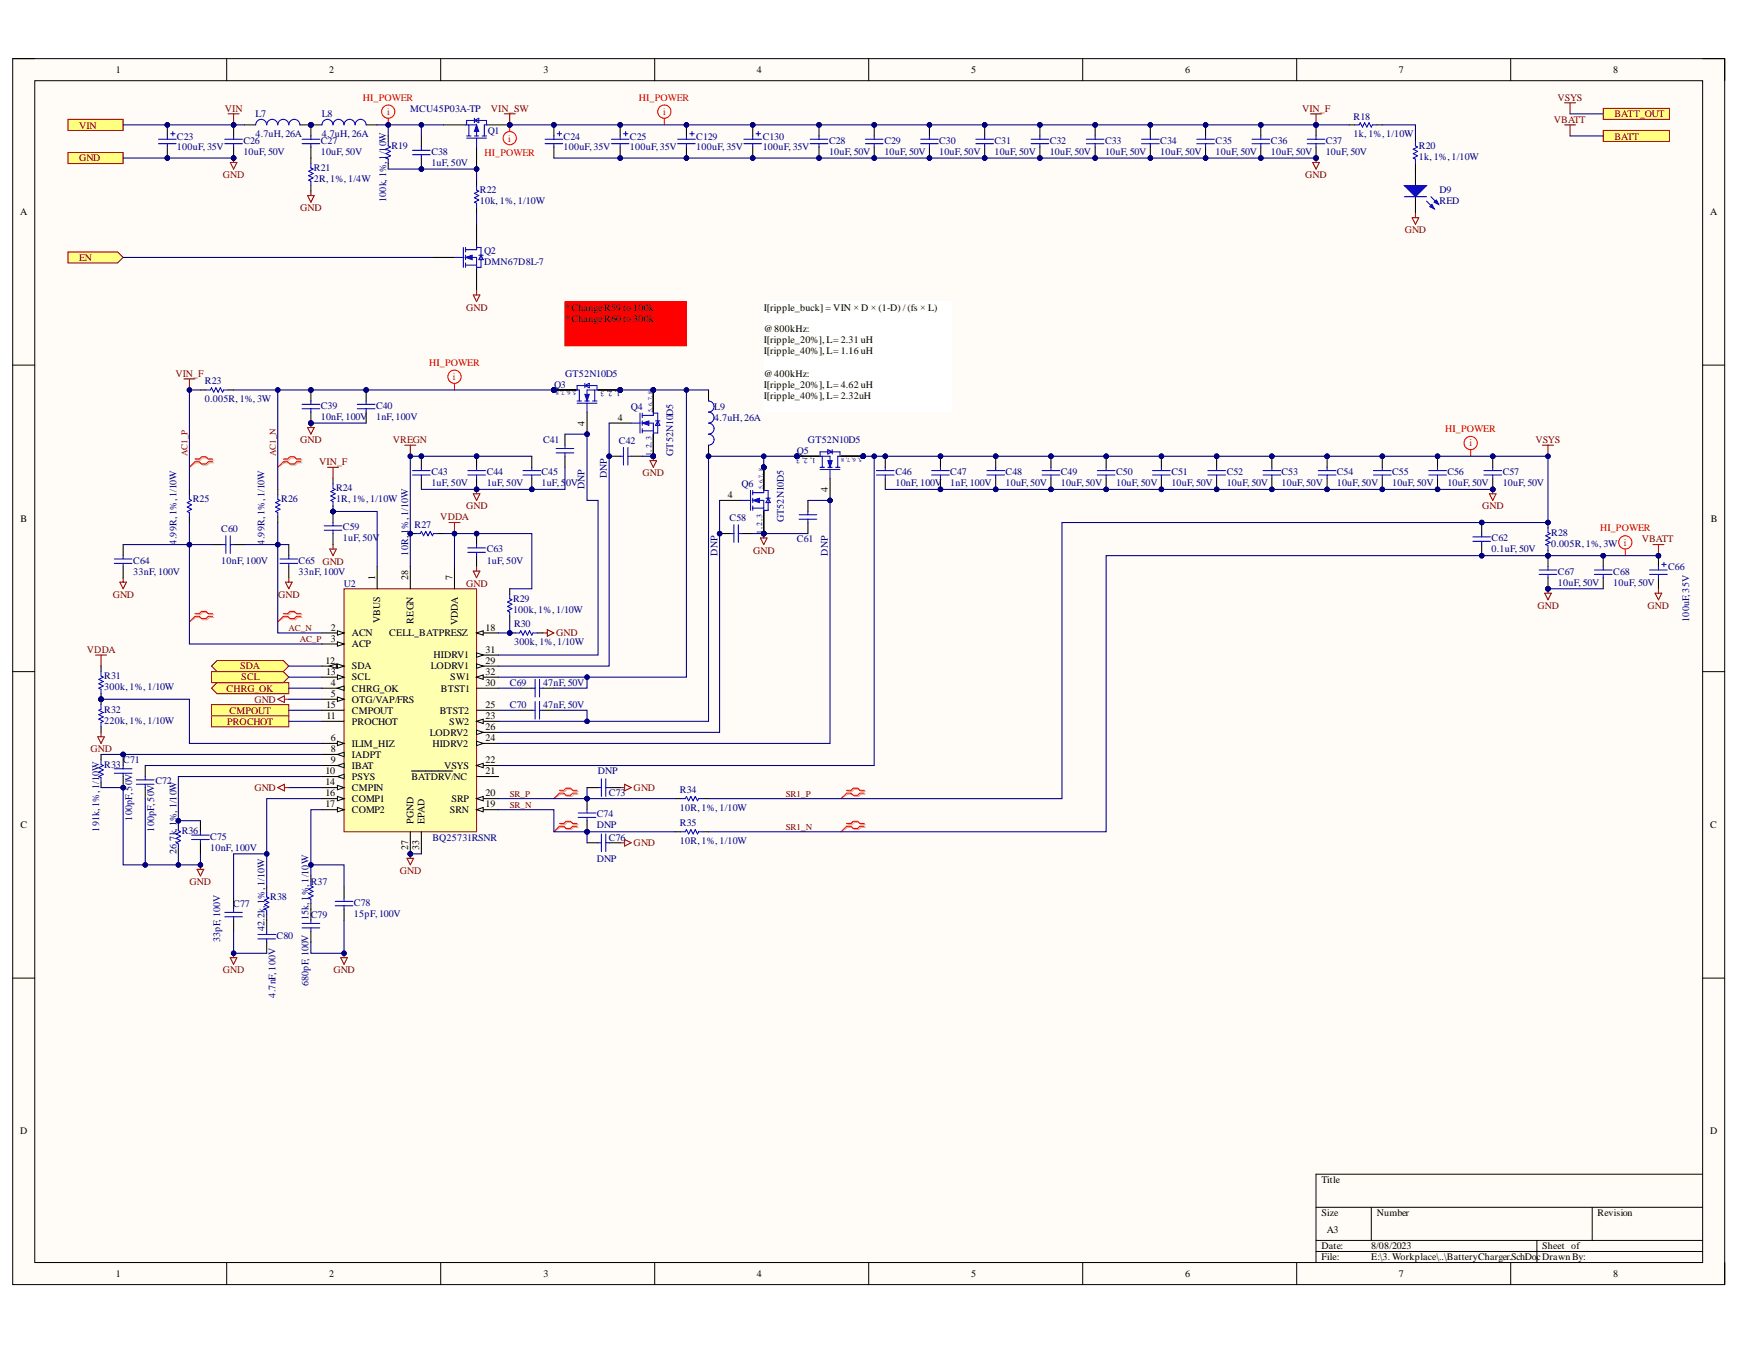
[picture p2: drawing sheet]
<svg xmlns="http://www.w3.org/2000/svg" width="279mm" height="216mm" viewBox="0 0 279 216" stroke-linecap="round" stroke-linejoin="round" font-family="sans-serif">
<defs><g id="words">
<g font-size="1.6">
<text x="18.6" y="11.8">1</text>
<text x="52.9" y="11.8">2</text>
<text x="87.3" y="11.8">3</text>
<text x="121.5" y="11.8">4</text>
<text x="156" y="11.8">5</text>
<text x="190.3" y="11.8">6</text>
<text x="224.6" y="11.8">7</text>
<text x="259.1" y="11.8">8</text>
<text x="3.2" y="34.6">A</text>
<text x="274.6" y="34.6">A</text>
<text x="90.7" y="49.9">*ChangeR59 to 100k</text>
<text x="90.7" y="51.7">*ChangeR60 to 300k</text>
<text x="122.6" y="49.9">I[ripple_buck] = VIN × D × (1-D) / (fs × L)</text>
<text x="122.6" y="53.3">@800kHz:</text>
<text x="122.6" y="55.1">I[ripple_20%], L= 2.31 uH</text>
<text x="122.6" y="56.9">I[ripple_40%], L= 1.16 uH</text>
<text x="122.6" y="60.4">@400kHz:</text>
<text x="122.6" y="62.2">I[ripple_20%], L= 4.62 uH</text>
<text x="122.6" y="64">I[ripple_40%], L= 2.32uH</text>
<text x="93.9" y="68.3" transform="rotate(-90 93.9 68.3)">4</text>
<text x="99.2" y="67.6">4</text>
<text x="3.3" y="83.8">B</text>
<text x="116.9" y="80">4</text>
<text x="133" y="79" transform="rotate(-90 133 79)">4</text>
<text x="274.7" y="83.8">B</text>
<text x="60.2" y="93.1" transform="rotate(-90 60.2 93.1)">1</text>
<text x="65.5" y="93.1" transform="rotate(-90 65.5 93.1)">28</text>
<text x="72.7" y="93.1" transform="rotate(-90 72.7 93.1)">7</text>
<text x="53.1" y="101.3">2</text>
<text x="61.1" y="99.9" transform="rotate(-90 61.1 99.9)">VBUS</text>
<text x="66.4" y="100.1" transform="rotate(-90 66.4 100.1)">REGN</text>
<text x="73.5" y="100.4" transform="rotate(-90 73.5 100.4)">VDDA</text>
<text x="78" y="101.3">18</text>
<text x="52.3" y="106.6">12</text>
<text x="53.1" y="103.1">3</text>
<text x="56.5" y="102.1">ACN</text>
<text x="56.5" y="103.9">ACP</text>
<text x="56.5" y="107.5">SDA</text>
<text x="62.5" y="102.1">CELL_BATPRESZ</text>
<text x="69.2" y="107.5">LODRV1</text>
<text x="69.6" y="105.7">HIDRV1</text>
<text x="78" y="104.8">31</text>
<text x="78" y="106.6">29</text>
<text x="52.4" y="113.6">15</text>
<text x="52.4" y="108.4">13</text>
<text x="53.1" y="110.2">4</text>
<text x="53.1" y="111.9">5</text>
<text x="56.5" y="111">CHRG_OK</text>
<text x="56.5" y="112.8">OTG/VAP/FRS</text>
<text x="56.5" y="109.2">SCL</text>
<text x="70.8" y="111">BTST1</text>
<text x="72.3" y="109.2">SW1</text>
<text x="78" y="110.2">30</text>
<text x="78" y="113.6">25</text>
<text x="78" y="108.4">32</text>
<text x="52.4" y="115.4">11</text>
<text x="53.1" y="119">6</text>
<text x="56.5" y="114.6">CMPOUT</text>
<text x="56.5" y="119.9">ILIM_HIZ</text>
<text x="56.5" y="116.3">PROCHOT</text>
<text x="69" y="118.1">LODRV2</text>
<text x="69.4" y="119.9">HIDRV2</text>
<text x="70.6" y="114.6">BTST2</text>
<text x="72.1" y="116.3">SW2</text>
<text x="78" y="119">24</text>
<text x="78" y="117.2">26</text>
<text x="78" y="115.4">23</text>
<text x="52.3" y="124.3">10</text>
<text x="53.1" y="120.7">8</text>
<text x="53.1" y="122.5">9</text>
<text x="56.5" y="121.7">IADPT</text>
<text x="56.5" y="123.4">IBAT</text>
<text x="56.5" y="125.2">PSYS</text>
<text x="66.1" y="125.2">BATDRV/NC</text>
<text x="71.3" y="123.4">VSYS</text>
<text x="78" y="124.3">21</text>
<text x="78" y="122.5">22</text>
<text x="52.3" y="126.1">14</text>
<text x="52.3" y="129.6">17</text>
<text x="52.3" y="127.8">16</text>
<text x="56.5" y="127">CMPIN</text>
<text x="56.5" y="130.5">COMP2</text>
<text x="56.5" y="128.8">COMP1</text>
<text x="72.2" y="130.5">SRN</text>
<text x="72.5" y="128.8">SRP</text>
<text x="78" y="129.6">19</text>
<text x="78" y="127.8">20</text>
<text x="3.3" y="133">C</text>
<text x="65.5" y="136.5" transform="rotate(-90 65.5 136.5)">27</text>
<text x="66.4" y="132.3" transform="rotate(-90 66.4 132.3)">PGND</text>
<text x="67.3" y="136.4" transform="rotate(-90 67.3 136.4)">33</text>
<text x="68.2" y="132.3" transform="rotate(-90 68.2 132.3)">EPAD</text>
<text x="274.6" y="133">C</text>
<text x="3.2" y="182.1">D</text>
<text x="274.6" y="182.1">D</text>
<text x="212.2" y="189.9">Title</text>
<text x="212.2" y="195.2">Size</text>
<text x="213" y="197.9">A3</text>
<text x="221.1" y="195.2">Number</text>
<text x="256.5" y="195.2">Revision</text>
<text x="212.2" y="200.5">Date:</text>
<text x="212.2" y="202.3">File:</text>
<text x="220.2" y="200.5">8/08/2023</text>
<text x="220.2" y="202.3">E:\3. Workplace\..\BatteryCharger.SchDocDrawn By:</text>
<text x="247.6" y="200.5">Sheet of</text>
<text x="18.6" y="204.9">1</text>
<text x="52.9" y="204.9">2</text>
<text x="87.3" y="204.9">3</text>
<text x="121.5" y="204.9">4</text>
<text x="156" y="204.9">5</text>
<text x="190.3" y="204.9">6</text>
<text x="224.6" y="204.9">7</text>
<text x="259.1" y="204.9">8</text>
</g>
<g font-size="1.6" fill="#800000">
<text x="36.1" y="17.9">VIN</text>
<text x="78.8" y="17.9">VIN_SW</text>
<text x="209.1" y="17.9">VIN_F</text>
<text x="250.1" y="16.1">VSYS</text>
<text x="12.7" y="20.6">VIN</text>
<text x="249.5" y="19.7">VBATT</text>
<text x="259.2" y="18.9">BATT_OUT</text>
<text x="259.2" y="22.4">BATT</text>
<text x="12.7" y="25.9">GND</text>
<text x="35.8" y="28.6">GND</text>
<text x="209.6" y="28.6">GND</text>
<text x="48.2" y="33.9">GND</text>
<text x="12.7" y="41.8">EN</text>
<text x="225.6" y="37.5">GND</text>
<text x="74.8" y="49.9">GND</text>
<text x="28.2" y="60.4">VIN_F</text>
<text x="48.2" y="71.1">GND</text>
<text x="63.1" y="71.1">VREGN</text>
<text x="246.5" y="71.1">VSYS</text>
<text x="51.3" y="74.7">VIN_F</text>
<text x="103.2" y="76.4">GND</text>
<text x="70.7" y="83.5">VDDA</text>
<text x="74.8" y="81.8">GND</text>
<text x="238" y="81.8">GND</text>
<text x="120.9" y="88.9">GND</text>
<text x="263.6" y="87.1">VBATT</text>
<text x="18.1" y="96">GND</text>
<text x="44.7" y="96">GND</text>
<text x="51.8" y="90.6">GND</text>
<text x="74.8" y="94.2">GND</text>
<text x="246.9" y="97.7">GND</text>
<text x="264.6" y="97.7">GND</text>
<text x="14" y="104.8">VDDA</text>
<text x="38.6" y="107.5">SDA</text>
<text x="89.3" y="102.1">GND</text>
<text x="36.4" y="111">CHRG_OK</text>
<text x="38.7" y="109.2">SCL</text>
<text x="40.8" y="112.8">GND</text>
<text x="36.5" y="116.3">PROCHOT</text>
<text x="36.9" y="114.6">CMPOUT</text>
<text x="14.5" y="120.7">GND</text>
<text x="40.8" y="127">GND</text>
<text x="101.7" y="127">GND</text>
<text x="101.7" y="135.9">GND</text>
<text x="30.4" y="142">GND</text>
<text x="64.2" y="140.3">GND</text>
<text x="35.8" y="156.2">GND</text>
<text x="53.5" y="156.2">GND</text>
</g>
<g font-size="1.6" fill="#f00">
<text x="58.3" y="16.1">HI_POWER</text>
<text x="102.6" y="16.1">HI_POWER</text>
<text x="62.2" y="18.4">i</text>
<text x="81.6" y="22.7">i</text>
<text x="106.5" y="18.4">i</text>
<text x="77.8" y="25">HI_POWER</text>
<text x="68.9" y="58.7">HI_POWER</text>
<text x="72.7" y="61">i</text>
<text x="232.1" y="69.3">HI_POWER</text>
<text x="236" y="71.6">i</text>
<text x="256.9" y="85.3">HI_POWER</text>
</g>
<g font-size="1.6" fill="#000080">
<text x="65.9" y="17.9">MCU45P03A-TP</text>
<text x="28.4" y="22.4">C23</text>
<text x="39.1" y="23.1">C26</text>
<text x="41" y="18.9">L7</text>
<text x="41" y="22">4.7uH, 26A</text>
<text x="51.5" y="23.1">C27</text>
<text x="51.7" y="18.9">L8</text>
<text x="51.7" y="22">4.7uH, 26A</text>
<text x="62.8" y="23.9">R19</text>
<text x="78.3" y="21.5">Q1</text>
<text x="90.5" y="22.4">C24</text>
<text x="101.2" y="22.4">C25</text>
<text x="111.8" y="22.4">C129</text>
<text x="122.5" y="22.4">C130</text>
<text x="133.1" y="23.1">C28</text>
<text x="142" y="23.1">C29</text>
<text x="150.8" y="23.1">C30</text>
<text x="159.7" y="23.1">C31</text>
<text x="168.6" y="23.1">C32</text>
<text x="177.4" y="23.1">C33</text>
<text x="186.3" y="23.1">C34</text>
<text x="195.2" y="23.1">C35</text>
<text x="204.1" y="23.1">C36</text>
<text x="212.9" y="23.1">C37</text>
<text x="217.4" y="19.2">R18</text>
<text x="217.4" y="22">1k, 1%,1/10W</text>
<text x="227.8" y="23.9">R20</text>
<text x="28.4" y="24.1">100uF, 35V</text>
<text x="39.1" y="24.9">10uF, 50V</text>
<text x="50.4" y="27.5">R21</text>
<text x="50.4" y="29.3">2R, 1%,1/4W</text>
<text x="51.5" y="24.9">10uF, 50V</text>
<text x="69.3" y="24.9">C38</text>
<text x="69.3" y="26.6">1uF, 50V</text>
<text x="90.5" y="24.1">100uF, 35V</text>
<text x="101.2" y="24.1">100uF, 35V</text>
<text x="111.8" y="24.1">100uF, 35V</text>
<text x="122.5" y="24.1">100uF, 35V</text>
<text x="133.1" y="24.9">10uF, 50V</text>
<text x="142" y="24.9">10uF, 50V</text>
<text x="150.8" y="24.9">10uF, 50V</text>
<text x="159.7" y="24.9">10uF, 50V</text>
<text x="168.6" y="24.9">10uF, 50V</text>
<text x="177.4" y="24.9">10uF, 50V</text>
<text x="186.3" y="24.9">10uF, 50V</text>
<text x="195.2" y="24.9">10uF, 50V</text>
<text x="204.1" y="24.9">10uF, 50V</text>
<text x="212.9" y="24.9">10uF, 50V</text>
<text x="227.8" y="25.7">1k, 1%,1/10W</text>
<text x="62" y="32.5" transform="rotate(-90 62 32.5)">100k, 1%, 1/10W</text>
<text x="77" y="31">R22</text>
<text x="77" y="32.8">10k, 1%,1/10W</text>
<text x="231.1" y="31">D9</text>
<text x="231.1" y="32.8">RED</text>
<text x="77.7" y="40.8">Q2</text>
<text x="77.7" y="42.6">DMN67D8L-7</text>
<text x="32.9" y="61.7">R23</text>
<text x="32.9" y="64.6">0.005R, 1%, 3W</text>
<text x="51.5" y="65.6">C39</text>
<text x="60.4" y="65.6">C40</text>
<text x="89" y="62.2">Q3</text>
<text x="90.7" y="60.4">GT52N10D5</text>
<text x="101.3" y="65.8">Q4</text>
<text x="114.7" y="65.8">L9</text>
<text x="51.5" y="67.4">10nF, 100V</text>
<text x="60.4" y="67.4">1nF, 100V</text>
<text x="87.2" y="71.1">C41</text>
<text x="99.4" y="71.3">C42</text>
<text x="114.7" y="67.6">4.7uH, 26A</text>
<text x="129.7" y="71.1">GT52N10D5</text>
<text x="69.3" y="76.3">C43</text>
<text x="78.1" y="76.3">C44</text>
<text x="86.9" y="76.3">C45</text>
<text x="97.4" y="76.8" transform="rotate(-90 97.4 76.8)">DNP</text>
<text x="108.1" y="73.2" transform="rotate(-90 108.1 73.2)">GT52N10D5</text>
<text x="128" y="72.9">Q5</text>
<text x="143.8" y="76.3">C46</text>
<text x="152.6" y="76.3">C47</text>
<text x="161.5" y="76.3">C48</text>
<text x="170.3" y="76.3">C49</text>
<text x="179.2" y="76.3">C50</text>
<text x="188.1" y="76.3">C51</text>
<text x="197" y="76.3">C52</text>
<text x="205.8" y="76.3">C53</text>
<text x="214.7" y="76.3">C54</text>
<text x="223.5" y="76.3">C55</text>
<text x="232.4" y="76.3">C56</text>
<text x="241.3" y="76.3">C57</text>
<text x="31" y="80.7">R25</text>
<text x="45.2" y="80.7">R26</text>
<text x="54" y="78.9">R24</text>
<text x="54" y="80.7">1R, 1%,1/10W</text>
<text x="69.3" y="78">1uF, 50V</text>
<text x="78.1" y="78">1uF, 50V</text>
<text x="86.9" y="78">1uF, 5</text>
<text x="90.9" y="78">0V</text>
<text x="93.9" y="78.5" transform="rotate(-90 93.9 78.5)">DNP</text>
<text x="117.1" y="83.7">C58</text>
<text x="119.1" y="78.2">Q6</text>
<text x="125.8" y="83.9" transform="rotate(-90 125.8 83.9)">GT52N10D5</text>
<text x="143.8" y="78">10nF, 100V</text>
<text x="152.6" y="78">1nF, 100V</text>
<text x="161.5" y="78">10uF, 50V</text>
<text x="170.3" y="78">10uF, 50V</text>
<text x="179.2" y="78">10uF, 50V</text>
<text x="188.1" y="78">10uF, 50V</text>
<text x="197" y="78">10uF, 50V</text>
<text x="205.8" y="78">10uF, 50V</text>
<text x="214.7" y="78">10uF, 50V</text>
<text x="223.5" y="78">10uF, 50V</text>
<text x="232.4" y="78">10uF, 50V</text>
<text x="241.3" y="78">10uF, 50V</text>
<text x="28.3" y="87.4" transform="rotate(-90 28.3 87.4)">4.99R, 1%, 1/10W</text>
<text x="35.5" y="85.5">C60</text>
<text x="42.5" y="87.4" transform="rotate(-90 42.5 87.4)">4.99R, 1%, 1/10W</text>
<text x="55.1" y="85.1">C59</text>
<text x="55.1" y="86.9">1uF, 50V</text>
<text x="65.5" y="89.2" transform="rotate(-90 65.5 89.2)">10R, 1%, 1/10W</text>
<text x="66.6" y="84.8">R27</text>
<text x="78.1" y="88.7">C63</text>
<text x="115.2" y="89.2" transform="rotate(-90 115.2 89.2)">DNP</text>
<text x="128" y="87.1">C61</text>
<text x="133" y="89.2" transform="rotate(-90 133 89.2)">DNP</text>
<text x="239.5" y="86.9">C62</text>
<text x="239.5" y="88.7">0.1uF, 50V</text>
<text x="249.1" y="86">R28</text>
<text x="249.1" y="87.8">0.005R, 1%, 3W i</text>
<text x="21.4" y="90.5">C64</text>
<text x="21.4" y="92.2">33nF, 100V</text>
<text x="35.5" y="90.5">10nF, 100V</text>
<text x="48" y="90.5">C65</text>
<text x="48" y="92.2">33nF, 100V</text>
<text x="55.2" y="94.2">U2</text>
<text x="78.1" y="90.5">1uF, 50V</text>
<text x="250.2" y="92.2">C67</text>
<text x="250.2" y="94">10uF, 50V</text>
<text x="259.1" y="92.2">C68</text>
<text x="259.1" y="94">10uF, 50V</text>
<text x="267.9" y="91.5">C66</text>
<text x="82.4" y="96.6">R29</text>
<text x="82.4" y="98.4">100k, 1%,1/10W</text>
<text x="82.5" y="100.7">R30</text>
<text x="271.2" y="99.8" transform="rotate(-90 271.2 99.8)">100uF, 35V</text>
<text x="82.5" y="103.6">300k, 1%,1/10W</text>
<text x="16.7" y="109.1">R31</text>
<text x="16.7" y="110.8">300k, 1%,1/10W</text>
<text x="81.9" y="110.2">C69</text>
<text x="81.9" y="113.6">C70</text>
<text x="87.2" y="110.2">47nF, 50V</text>
<text x="87.2" y="113.6">47nF, 50V</text>
<text x="16.7" y="114.4">R32</text>
<text x="16.7" y="116.2">220k, 1%,1/10W</text>
<text x="16.7" y="123.3">R33</text>
<text x="19.8" y="122.5">C71</text>
<text x="24.9" y="125.9">C72</text>
<text x="96" y="124.3">DNP</text>
<text x="21.2" y="131.7" transform="rotate(-90 21.2 131.7)">100pF, 50V</text>
<text x="95.8" y="131.2">C74</text>
<text x="97.8" y="127.8">C73</text>
<text x="109.2" y="127.3">R34</text>
<text x="109.2" y="130.2">10R, 1%,1/10W</text>
<text x="15.9" y="133.5" transform="rotate(-90 15.9 133.5)">191k, 1%, 1/10W</text>
<text x="24.8" y="133.5" transform="rotate(-90 24.8 133.5)">100pF, 50V</text>
<text x="28.3" y="137" transform="rotate(-90 28.3 137)">26.7k, 1%, 1/10W</text>
<text x="29.2" y="133.9">R36</text>
<text x="33.7" y="134.8">C75</text>
<text x="33.7" y="136.5">10nF, 100V</text>
<text x="69.4" y="134.9">BQ25731RSNR</text>
<text x="95.8" y="133">DNP</text>
<text x="97.8" y="134.9">C76</text>
<text x="109.2" y="132.7">R35</text>
<text x="109.2" y="135.4">10R, 1%,1/10W</text>
<text x="49.9" y="142">R37</text>
<text x="95.8" y="138.3">DNP</text>
<text x="37.5" y="145.6">C77</text>
<text x="42.5" y="149.5" transform="rotate(-90 42.5 149.5)">42.2k, 1%, 1/10W</text>
<text x="43.4" y="144.5">R38</text>
<text x="49.6" y="147.7" transform="rotate(-90 49.6 147.7)">15k, 1%, 1/10W</text>
<text x="49.9" y="147.4">C79</text>
<text x="56.8" y="145.4">C78</text>
<text x="56.8" y="147.2">15pF, 100V</text>
<text x="35.4" y="151.3" transform="rotate(-90 35.4 151.3)">33pF, 100V</text>
<text x="44.4" y="150.7">C80</text>
<text x="44.2" y="160.1" transform="rotate(-90 44.2 160.1)">4.7nF, 100V</text>
<text x="49.6" y="158.4" transform="rotate(-90 49.6 158.4)">680pF, 100V</text>
</g>
<g font-size="1.4" fill="#800000">
<text x="30.1" y="73.2" transform="rotate(-90 30.1 73.2)">AC1_P</text>
<text x="44.3" y="73.2" transform="rotate(-90 44.3 73.2)">AC1_N</text>
<text x="46.3" y="101.3">AC_N</text>
<text x="48.1" y="103.1">AC_P</text>
<text x="81.9" y="127.9">SR_P</text>
<text x="81.9" y="129.7">SR_N</text>
<text x="126.2" y="127.9">SR1_P</text>
<text x="126.2" y="133.2">SR1_N</text>
</g>
<g font-size="1.3" fill="#000080">
<text x="99.6" y="62.8" transform="rotate(-180 99.6 62.8)">1, 2, 3</text>
<text x="104.6" y="73.2" transform="rotate(-90 104.6 73.2)">1, 2, 3</text>
<text x="131" y="73.5" transform="rotate(-180 131 73.5)">1, 2, 3</text>
<text x="122.4" y="85.6" transform="rotate(-90 122.4 85.6)">1, 2, 3</text>
</g>
<g font-size=".9" fill="#000080">
<text x="92.5" y="62.8" transform="rotate(-180 92.5 62.8)">5, 6, 7, 8</text>
<text x="104.7" y="66.1" transform="rotate(-90 104.7 66.1)">5, 6, 7, 8</text>
<text x="138.4" y="73.5" transform="rotate(-180 138.4 73.5)">5, 6, 7, 8</text>
<text x="122.5" y="78.5" transform="rotate(-90 122.5 78.5)">5, 6, 7, 8</text>
</g>
</g></defs>
<path d="M2 9.4h274.9v196.8h-274.9z" fill-rule="evenodd" fill="#fffcf8"/>
<path d="M2 9.4h274.9v196.8h-274.9z" fill="none" stroke="#000" stroke-width=".16"/>
<path d="M5.6 13h267.8v189.7h-267.8z" fill-rule="evenodd" fill="#fffcf8"/>
<g fill="none" stroke="#000" stroke-width=".16">
<path d="M2 9.4h3.6M5.6 13h267.8v189.7h-267.8zM36.4 9.4v3.6M70.8 9.4v3.6M105.1 9.4v3.6M139.5 9.4v3.6M173.9 9.4v3.6M208.2 9.4v3.6M242.6 9.4v3.6M273.4 9.4h3.5v3.6M2 58.6h3.6M273.4 58.6h3.5"/>
<path d="M2 107.8h3.6M273.4 107.8h3.5M2 157h3.6M273.4 157h3.5M211.3 193.8h62.1M211.3 199.1h62.1M220.2 193.8v5.3M246.8 199.1v3.6M255.7 193.8v5.3M273.4 188.5h-62.1v14.2M36.4 202.7v3.5M70.8 202.7v3.5"/>
<path d="M105.1 202.7v3.5M139.5 202.7v3.5M173.9 202.7v3.5M208.2 202.7v3.5M211.3 200.9h62.1M242.6 202.7v3.5M276.9 202.7v3.5"/>
</g>
<path d="M10.9 19.2h8.9v1.7h-8.9z" fill-rule="evenodd" fill="#ffff80"/>
<path d="M10.9 19.2h8.9v1.7h-8.9z" fill="none" stroke="#800000" stroke-width=".16"/>
<path d="M10.9 24.5h8.9v1.8h-8.9z" fill-rule="evenodd" fill="#ffff80"/>
<path d="M10.9 24.5h8.9v1.8h-8.9z" fill="none" stroke="#800000" stroke-width=".16"/>
<path d="M36.6 18.3h1.8M37.5 18.3v1.7" fill="none" stroke="#800000" stroke-width=".17"/>
<circle cx="37.5" cy="20" r=".35" fill="#000080"/>
<circle cx="37.5" cy="20" r=".35" fill="none" stroke="#000080" stroke-width=".16"/>
<path d="M34.8 109.6h11.6v1.8h-11.6l-.8-.9z" fill-rule="evenodd" fill="#ffff80"/>
<path d="M34.8 109.6h11.6v1.8h-11.6l-.8-.9z" fill="none" stroke="#800000" stroke-width=".16"/>
<path d="M34 113.1h12.4v1.8h-12.4z" fill-rule="evenodd" fill="#ffff80"/>
<path d="M34 113.1h12.4v1.8h-12.4z" fill="none" stroke="#800000" stroke-width=".16"/>
<path d="M34 114.9h12.4v1.8h-12.4z" fill-rule="evenodd" fill="#ffff80"/>
<path d="M34 114.9h12.4v1.8h-12.4z" fill="none" stroke="#800000" stroke-width=".16"/>
<path d="M34 107.8h11.5l.9 .9-.9 .9h-11.5z" fill-rule="evenodd" fill="#ffff80"/>
<path d="M34 107.8h11.5l.9 .9-.9 .9h-11.5z" fill="none" stroke="#800000" stroke-width=".16"/>
<path d="M34.8 106h10.7l.9 .9-.9 .9h-10.7l-.8-.9z" fill-rule="evenodd" fill="#ffff80"/>
<path d="M34.8 106h10.7l.9 .9-.9 .9h-10.7l-.8-.9z" fill="none" stroke="#800000" stroke-width=".16"/>
<path d="M210.8 26.1h1.1l-.6 1zM211.3 25.4v.7" fill="none" stroke="#800000" stroke-width=".17"/>
<circle cx="211.3" cy="25.4" r=".35" fill="#000080"/>
<circle cx="211.3" cy="25.4" r=".35" fill="none" stroke="#000080" stroke-width=".16"/>
<path d="M65 71.5h1.8M65.9 71.5v1.7" fill="none" stroke="#800000" stroke-width=".17"/>
<circle cx="65.9" cy="73.2" r=".35" fill="#000080"/>
<circle cx="65.9" cy="73.2" r=".35" fill="none" stroke="#000080" stroke-width=".16"/>
<path d="M72.1 83.9h1.8M73 83.9v1.7" fill="none" stroke="#800000" stroke-width=".17"/>
<circle cx="73" cy="85.6" r=".35" fill="#000080"/>
<circle cx="73" cy="85.6" r=".35" fill="none" stroke="#000080" stroke-width=".16"/>
<circle cx="65.9" cy="85.6" r=".35" fill="#000080"/>
<circle cx="65.9" cy="85.6" r=".35" fill="none" stroke="#000080" stroke-width=".16"/>
<path d="M65.9 85.6h.9M70.3 85.6h.9" fill="none" stroke="#000" stroke-width=".17"/>
<circle cx="65.9" cy="85.6" r=".35" fill="#000080"/>
<circle cx="65.9" cy="85.6" r=".35" fill="none" stroke="#000080" stroke-width=".16"/>
<path d="M30.4 79.4v.8l.4 .1-.7 .4 .7 .3-.7 .4 .7 .3-.7 .4 .3 .2v.7M33.1 62.6h.7l.2-.4 .3 .8 .4-.8 .3 .8 .4-.8 .3 .8 .2-.4h.7M44.6 79.4v.8l.4 .1-.8 .4 .8 .3-.8 .4 .8 .3-.8 .4 .4 .2v.7M18.4 89.7h2.8M18.4 90.4h2.8M19.8 89.2v.5M19.8 90.4v.6M45 89.7h2.8M45 90.4h2.8M46.4 89.2v.5M46.4 90.4v.6M66.8 85.6h.7l.2-.3 .3 .7 .4-.7 .3 .7 .4-.7 .3 .7 .2-.4h.7" fill="none" stroke="#00f" stroke-width=".17"/>
<path d="M30.4 78.6v.8M32.2 62.6h.9M36.6 62.6h.9M44.6 78.6v.8M19.8 87.4v1.8M19.8 91v1.7M30.4 83v.9M44.6 83v.9M46.4 87.4v1.8M46.4 91v1.7" fill="none" stroke="#000" stroke-width=".17"/>
<path d="M49.4 68.6h1.1l-.6 1.1zM49.9 67.9v.7M19.2 93.4h1.1l-.5 1.1zM19.8 92.7v.7M45.8 93.4h1.1l-.5 1.1zM46.4 92.7v.7" fill="none" stroke="#800000" stroke-width=".17"/>
<circle cx="49.9" cy="67.9" r=".36" fill="#000080"/>
<circle cx="49.9" cy="67.9" r=".36" fill="none" stroke="#000080" stroke-width=".16"/>
<path d="M104.4 73.9h1l-.5 1.1zM104.9 73.2v.7" fill="none" stroke="#800000" stroke-width=".17"/>
<circle cx="104.9" cy="73.2" r=".35" fill="#000080"/>
<circle cx="104.9" cy="73.2" r=".35" fill="none" stroke="#000080" stroke-width=".16"/>
<path d="M65.4 137.8h1l-.5 1zM65.9 137.1v.7" fill="none" stroke="#800000" stroke-width=".17"/>
<circle cx="65.9" cy="137.1" r=".35" fill="#000080"/>
<circle cx="65.9" cy="137.1" r=".35" fill="none" stroke="#000080" stroke-width=".16"/>
<path d="M122.1 86.4h1.1l-.6 1zM122.6 85.6v.8" fill="none" stroke="#800000" stroke-width=".17"/>
<circle cx="122.6" cy="85.6" r=".35" fill="#000080"/>
<circle cx="122.6" cy="85.6" r=".35" fill="none" stroke="#000080" stroke-width=".16"/>
<path d="M122.6 48.4h30.2v17.7h-30.2z" fill-rule="evenodd" fill="#fff"/>
<path d="M122.6 48.4h30.2v17.7h-30.2z" fill="none" stroke="#fff" stroke-width=".16"/>
<path d="M83.6 110.5h1.8M83.6 114h1.8M87.2 110.5h1.7M87.2 114h1.7" fill="none" stroke="#000" stroke-width=".17"/>
<path d="M85.4 110.5h.5M85.4 114h.5M85.9 109.1v2.8M85.9 112.6v2.8M86.6 109.1v2.8M86.6 112.6v2.8M86.6 110.5h.6M86.6 114h.6" fill="none" stroke="#00f" stroke-width=".17"/>
<circle cx="248.6" cy="83.9" r=".35" fill="#000080"/>
<circle cx="248.6" cy="83.9" r=".35" fill="none" stroke="#000080" stroke-width=".16"/>
<circle cx="248.6" cy="89.2" r=".35" fill="#000080"/>
<circle cx="248.6" cy="89.2" r=".35" fill="none" stroke="#000080" stroke-width=".16"/>
<path d="M248.6 83.9v.9" fill="none" stroke="#000" stroke-width=".17"/>
<circle cx="248.6" cy="83.9" r=".35" fill="#000080"/>
<circle cx="248.6" cy="83.9" r=".35" fill="none" stroke="#000080" stroke-width=".16"/>
<path d="M248.6 88.3v.9" fill="none" stroke="#000" stroke-width=".17"/>
<circle cx="248.6" cy="89.2" r=".35" fill="#000080"/>
<circle cx="248.6" cy="89.2" r=".35" fill="none" stroke="#000080" stroke-width=".16"/>
<path d="M248.6 84.8v.7l.3 .2-.7 .3 .7 .4-.7 .3 .7 .4-.7 .3 .4 .2v.7" fill="none" stroke="#00f" stroke-width=".17"/>
<path d="M247.7 71.5h1.8M248.6 71.5v1.7" fill="none" stroke="#800000" stroke-width=".17"/>
<circle cx="248.6" cy="73.2" r=".35" fill="#000080"/>
<circle cx="248.6" cy="73.2" r=".35" fill="none" stroke="#000080" stroke-width=".16"/>
<path d="M239.2 79.3h1l-.5 1zM239.7 78.6v.7" fill="none" stroke="#800000" stroke-width=".17"/>
<circle cx="239.7" cy="78.6" r=".35" fill="#000080"/>
<circle cx="239.7" cy="78.6" r=".35" fill="none" stroke="#000080" stroke-width=".16"/>
<path d="M210.4 18.3h1.8M211.3 18.3v1.7" fill="none" stroke="#800000" stroke-width=".17"/>
<circle cx="211.3" cy="20.1" r=".35" fill="#000080"/>
<circle cx="211.3" cy="20.1" r=".35" fill="none" stroke="#000080" stroke-width=".16"/>
<g fill="none" stroke="#d0a19e" stroke-width=".17">
<path d="M31.5 73.9h.7l.3-.4h.8l.3 .4h.7M31.5 74.3h.7l.3 .4h.8l.3-.4h.7M45.7 73.9h.7l.3-.4h.7l.4 .4h.7M45.7 74.3h.7l.3 .4h.7l.4-.4h.7M31.5 98.7h.7l.3-.4h.8l.3 .4h.7M31.5 99.1h.7l.3 .4h.8l.3-.4h.7M45.7 98.7h.7l.3-.4h.7l.4 .4h.7M45.7 99.1h.7l.3 .4h.7l.4-.4h.7M90 127h.7l.4-.3h.7l.3 .3h.7M90 127.5h.7l.4 .3h.7l.3-.3h.7M90 132.4h.7l.4-.4h.7l.3 .4h.7M90 132.8h.7l.4 .4h.7l.3-.4h.7"/>
<path d="M136.1 127h.7l.4-.3h.7l.3 .3h.8M136.1 127.5h.7l.4 .3h.7l.3-.3h.8M136.1 132.4h.7l.4-.4h.7l.3 .4h.8M136.1 132.8h.7l.4 .4h.7l.3-.4h.8"/>
</g>
<path d="M31.5 74.3l-1.1 .7M45.7 74.3l-1.1 .7M31.5 99.1l-1.1 .7M45.7 99.1l-1.1 .7M90 127.5l-1.1 .7M90 132.8l-1.1 .7M136.1 127.5l-1 .7M136.1 132.8l-1 .7" fill="none" stroke="#d0a19e" stroke-width=".16"/>
<g fill="none" stroke="#f00" stroke-width=".17">
<path d="M31.3 73.7h.7l.4-.4h.7l.3 .4h.7M31.3 74.1h.7l.4 .4h.7l.3-.4h.7M45.5 73.7h.7l.4-.4h.7l.3 .4h.7M45.5 74.1h.7l.4 .4h.7l.3-.4h.7M31.3 98.5h.7l.4-.4h.7l.3 .4h.7M31.3 98.9h.7l.4 .4h.7l.3-.4h.7M45.5 98.5h.7l.4-.4h.7l.3 .4h.7M45.5 98.9h.7l.4 .4h.7l.3-.4h.7M89.8 126.9h.7l.4-.4h.7l.4 .4h.7M89.8 127.3h.7l.4 .4h.7l.4-.4h.7M89.8 132.2h.7l.4-.4h.7l.4 .4h.7M89.8 132.6h.7l.4 .4h.7l.4-.4h.7"/>
<path d="M135.9 126.9h.8l.3-.4h.7l.4 .4h.7M135.9 127.3h.8l.3 .4h.7l.4-.4h.7M135.9 132.2h.8l.3-.4h.7l.4 .4h.7M135.9 132.6h.8l.3 .4h.7l.4-.4h.7"/>
</g>
<path d="M31.3 74.1l-.9 .9M45.5 74.1l-.9 .9M31.3 98.9l-.9 .9M45.5 98.9l-.9 .9M89.8 127.3l-.9 .9M89.8 132.6l-.9 .9M135.9 127.3l-.8 .9M135.9 132.6l-.8 .9" fill="none" stroke="#f00" stroke-width=".16"/>
<path d="M248 95.2h1.1l-.5 1.1zM248.6 94.5v.7M99.6 126.4h.7M99.6 135.3h.7M100.3 125.9l1.1 .5-1.1 .6zM100.3 134.8l1.1 .5-1.1 .5z" fill="none" stroke="#800000" stroke-width=".17"/>
<path d="M108.5 128.2h.8M108.5 133.5h.8M112.9 128.2h.9M112.9 133.5h.9" fill="none" stroke="#000" stroke-width=".17"/>
<path d="M109.3 128.2h.7l.2-.4 .4 .8 .3-.8 .4 .8 .3-.8 .4 .8 .2-.4h.7M109.3 133.5h.7l.2-.3 .4 .7 .3-.7 .4 .7 .3-.7 .4 .7 .2-.4h.7" fill="none" stroke="#00f" stroke-width=".17"/>
<circle cx="248.6" cy="94.5" r=".35" fill="#000080"/>
<circle cx="248.6" cy="94.5" r=".35" fill="none" stroke="#000080" stroke-width=".16"/>
<path d="M265.4 87.4h1.8M266.3 87.4v1.8" fill="none" stroke="#800000" stroke-width=".17"/>
<circle cx="266.3" cy="89.2" r=".35" fill="#000080"/>
<circle cx="266.3" cy="89.2" r=".35" fill="none" stroke="#000080" stroke-width=".16"/>
<circle cx="81.8" cy="20" r=".35" fill="#000080"/>
<circle cx="81.8" cy="20" r=".35" fill="none" stroke="#000080" stroke-width=".16"/>
<circle cx="76.5" cy="27.1" r=".35" fill="#000080"/>
<circle cx="76.5" cy="27.1" r=".35" fill="none" stroke="#000080" stroke-width=".16"/>
<path d="M78.3 20h3.5" fill="none" stroke="#000" stroke-width=".17"/>
<circle cx="81.8" cy="20" r=".35" fill="#000080"/>
<circle cx="81.8" cy="20" r=".35" fill="none" stroke="#000080" stroke-width=".16"/>
<path d="M76.5 23.6v3.5" fill="none" stroke="#000" stroke-width=".17"/>
<circle cx="76.5" cy="27.1" r=".35" fill="#000080"/>
<circle cx="76.5" cy="27.1" r=".35" fill="none" stroke="#000080" stroke-width=".16"/>
<path d="M71.2 20h3.6" fill="none" stroke="#000" stroke-width=".17"/>
<path d="M74.8 20h1.7v1.8M74.9 22.2h3.2M74.9 21.8h.7M75.3 20v1.8M76.2 21.8h.7M76.5 22.2v1.4M77.4 21.8h.7M77.8 20v1.8" fill="none" stroke="#00f" stroke-width=".17"/>
<path d="M76.5 20l.4 1.1h-.7z" fill="#00f"/>
<path d="M76.5 20l.4 1.1h-.7z" fill="none" stroke="#00f" stroke-width=".16"/>
<path d="M76.2 19.3l.7-.3v.7zM76.2 19v.7M74.9 20v-.7h3.2v.7M77.8 20h.5" fill="none" stroke="#00f" stroke-width=".17"/>
<circle cx="53.5" cy="82.1" r=".36" fill="#000080"/>
<circle cx="53.5" cy="82.1" r=".36" fill="none" stroke="#000080" stroke-width=".16"/>
<path d="M53.5 76.8v.9M53.5 81.2v.9" fill="none" stroke="#000" stroke-width=".17"/>
<circle cx="53.5" cy="82.1" r=".36" fill="#000080"/>
<circle cx="53.5" cy="82.1" r=".36" fill="none" stroke="#000080" stroke-width=".16"/>
<path d="M53.5 77.7v.7l.3 .2-.7 .3 .7 .4-.7 .3 .7 .4-.7 .3 .4 .2v.7" fill="none" stroke="#00f" stroke-width=".17"/>
<path d="M29.5 60.8h1.8M30.4 60.8v1.8M52.9 88.1h1.1l-.5 1.1zM53.5 87.4v.7" fill="none" stroke="#800000" stroke-width=".17"/>
<circle cx="30.4" cy="62.6" r=".35" fill="#000080"/>
<circle cx="30.4" cy="62.6" r=".35" fill="none" stroke="#000080" stroke-width=".16"/>
<path d="M52.6 75h1.8M53.5 75v1.8" fill="none" stroke="#800000" stroke-width=".17"/>
<circle cx="237.9" cy="89.2" r=".35" fill="#000080"/>
<circle cx="237.9" cy="89.2" r=".35" fill="none" stroke="#000080" stroke-width=".16"/>
<circle cx="237.9" cy="83.9" r=".35" fill="#000080"/>
<circle cx="237.9" cy="83.9" r=".35" fill="none" stroke="#000080" stroke-width=".16"/>
<path d="M237.9 87.4v1.8" fill="none" stroke="#000" stroke-width=".17"/>
<circle cx="237.9" cy="89.2" r=".35" fill="#000080"/>
<circle cx="237.9" cy="89.2" r=".35" fill="none" stroke="#000080" stroke-width=".16"/>
<path d="M237.9 83.9v1.8" fill="none" stroke="#000" stroke-width=".17"/>
<circle cx="237.9" cy="83.9" r=".35" fill="#000080"/>
<circle cx="237.9" cy="83.9" r=".35" fill="none" stroke="#000080" stroke-width=".16"/>
<path d="M236.5 86.2h2.8M236.5 86.9h2.8M237.9 85.7v.5M237.9 86.9v.5" fill="none" stroke="#00f" stroke-width=".17"/>
<circle cx="58.8" cy="62.6" r=".35" fill="#000080"/>
<circle cx="58.8" cy="62.6" r=".35" fill="none" stroke="#000080" stroke-width=".16"/>
<path d="M58.8 62.6v1.8M58.8 66.1v1.8" fill="none" stroke="#000" stroke-width=".17"/>
<circle cx="58.8" cy="62.6" r=".35" fill="#000080"/>
<circle cx="58.8" cy="62.6" r=".35" fill="none" stroke="#000080" stroke-width=".16"/>
<path d="M57.4 64.9h2.8M57.4 65.6h2.8M58.8 64.4v.5M58.8 65.6v.5" fill="none" stroke="#00f" stroke-width=".17"/>
<circle cx="151" cy="78.6" r=".36" fill="#000080"/>
<circle cx="151" cy="78.6" r=".36" fill="none" stroke="#000080" stroke-width=".16"/>
<circle cx="151" cy="73.2" r=".36" fill="#000080"/>
<circle cx="151" cy="73.2" r=".36" fill="none" stroke="#000080" stroke-width=".16"/>
<path d="M151 76.8v1.8" fill="none" stroke="#000" stroke-width=".17"/>
<circle cx="151" cy="78.6" r=".36" fill="#000080"/>
<circle cx="151" cy="78.6" r=".36" fill="none" stroke="#000080" stroke-width=".16"/>
<path d="M151 73.2v1.8" fill="none" stroke="#000" stroke-width=".17"/>
<circle cx="151" cy="73.2" r=".36" fill="#000080"/>
<circle cx="151" cy="73.2" r=".36" fill="none" stroke="#000080" stroke-width=".16"/>
<path d="M149.6 75.5h2.8M149.6 76.2h2.8M151 75v.5M151 76.2v.6" fill="none" stroke="#00f" stroke-width=".17"/>
<circle cx="49.9" cy="67.9" r=".36" fill="#000080"/>
<circle cx="49.9" cy="67.9" r=".36" fill="none" stroke="#000080" stroke-width=".16"/>
<circle cx="49.9" cy="62.6" r=".36" fill="#000080"/>
<circle cx="49.9" cy="62.6" r=".36" fill="none" stroke="#000080" stroke-width=".16"/>
<path d="M49.9 66.1v1.8" fill="none" stroke="#000" stroke-width=".17"/>
<circle cx="49.9" cy="67.9" r=".36" fill="#000080"/>
<circle cx="49.9" cy="67.9" r=".36" fill="none" stroke="#000080" stroke-width=".16"/>
<path d="M49.9 62.6v1.8" fill="none" stroke="#000" stroke-width=".17"/>
<circle cx="49.9" cy="62.6" r=".36" fill="#000080"/>
<circle cx="49.9" cy="62.6" r=".36" fill="none" stroke="#000080" stroke-width=".16"/>
<path d="M48.5 64.9h2.8M48.5 65.6h2.8M49.9 64.4v.5M49.9 65.6v.5" fill="none" stroke="#00f" stroke-width=".17"/>
<circle cx="142.2" cy="73.2" r=".35" fill="#000080"/>
<circle cx="142.2" cy="73.2" r=".35" fill="none" stroke="#000080" stroke-width=".16"/>
<path d="M142.2 73.2v1.8M142.2 76.8v1.8" fill="none" stroke="#000" stroke-width=".17"/>
<circle cx="142.2" cy="73.2" r=".35" fill="#000080"/>
<circle cx="142.2" cy="73.2" r=".35" fill="none" stroke="#000080" stroke-width=".16"/>
<path d="M140.7 75.5h2.9M140.7 76.2h2.9M142.2 75v.5M142.2 76.2v.6M21.9 125.2h2.8M21.9 125.9h2.8M23.3 124.7v.5M23.3 125.9v.5" fill="none" stroke="#00f" stroke-width=".17"/>
<path d="M23.3 122.9v1.8M23.3 126.4v1.8" fill="none" stroke="#000" stroke-width=".17"/>
<circle cx="19.8" cy="121.1" r=".36" fill="#000080"/>
<circle cx="19.8" cy="121.1" r=".36" fill="none" stroke="#000080" stroke-width=".16"/>
<circle cx="19.8" cy="126.4" r=".36" fill="#000080"/>
<circle cx="19.8" cy="126.4" r=".36" fill="none" stroke="#000080" stroke-width=".16"/>
<path d="M19.8 121.1v1.8" fill="none" stroke="#000" stroke-width=".17"/>
<circle cx="19.8" cy="121.1" r=".36" fill="#000080"/>
<circle cx="19.8" cy="121.1" r=".36" fill="none" stroke="#000080" stroke-width=".16"/>
<path d="M19.8 124.7v1.7" fill="none" stroke="#000" stroke-width=".17"/>
<circle cx="19.8" cy="126.4" r=".36" fill="#000080"/>
<circle cx="19.8" cy="126.4" r=".36" fill="none" stroke="#000080" stroke-width=".16"/>
<path d="M35.7 87.4h.6M36.3 86v2.8M37 86v2.8M37 87.4h.5M16.2 122v.7l.4 .2-.7 .3 .7 .4-.7 .3 .7 .4-.7 .4 .3 .1v.7M18.4 124.1h2.8M18.4 123.4h2.8M19.8 122.9v.5M19.8 124.1v.6" fill="none" stroke="#00f" stroke-width=".17"/>
<path d="M34 87.4h1.7M37.5 87.4h1.8M16.2 121.1v.9M16.2 125.5v.9" fill="none" stroke="#000" stroke-width=".17"/>
<circle cx="53.5" cy="82.1" r=".36" fill="#000080"/>
<circle cx="53.5" cy="82.1" r=".36" fill="none" stroke="#000080" stroke-width=".16"/>
<path d="M53.5 82.1v1.8M53.5 85.6v1.8" fill="none" stroke="#000" stroke-width=".17"/>
<circle cx="53.5" cy="82.1" r=".36" fill="#000080"/>
<circle cx="53.5" cy="82.1" r=".36" fill="none" stroke="#000080" stroke-width=".16"/>
<path d="M52.1 84.4h2.8M52.1 85.1h2.8M53.5 83.9v.5M53.5 85.1v.5" fill="none" stroke="#00f" stroke-width=".17"/>
<circle cx="67.7" cy="73.2" r=".35" fill="#000080"/>
<circle cx="67.7" cy="73.2" r=".35" fill="none" stroke="#000080" stroke-width=".16"/>
<path d="M67.7 73.2v1.8M67.7 76.8v1.8" fill="none" stroke="#000" stroke-width=".17"/>
<circle cx="67.7" cy="73.2" r=".35" fill="#000080"/>
<circle cx="67.7" cy="73.2" r=".35" fill="none" stroke="#000080" stroke-width=".16"/>
<path d="M66.2 75.5h2.9M66.2 76.2h2.9M67.7 75v.5M67.7 76.2v.6" fill="none" stroke="#00f" stroke-width=".17"/>
<circle cx="76.5" cy="78.6" r=".36" fill="#000080"/>
<circle cx="76.5" cy="78.6" r=".36" fill="none" stroke="#000080" stroke-width=".16"/>
<circle cx="76.5" cy="73.2" r=".35" fill="#000080"/>
<circle cx="76.5" cy="73.2" r=".35" fill="none" stroke="#000080" stroke-width=".16"/>
<path d="M76.5 76.8v1.8" fill="none" stroke="#000" stroke-width=".17"/>
<circle cx="76.5" cy="78.6" r=".36" fill="#000080"/>
<circle cx="76.5" cy="78.6" r=".36" fill="none" stroke="#000080" stroke-width=".16"/>
<path d="M76.5 73.2v1.8" fill="none" stroke="#000" stroke-width=".17"/>
<circle cx="76.5" cy="73.2" r=".35" fill="#000080"/>
<circle cx="76.5" cy="73.2" r=".35" fill="none" stroke="#000080" stroke-width=".16"/>
<path d="M75.1 75.5h2.8M75.1 76.2h2.8M76.5 75v.5M76.5 76.2v.6" fill="none" stroke="#00f" stroke-width=".17"/>
<circle cx="85.4" cy="78.6" r=".36" fill="#000080"/>
<circle cx="85.4" cy="78.6" r=".36" fill="none" stroke="#000080" stroke-width=".16"/>
<path d="M85.4 76.8v1.8" fill="none" stroke="#000" stroke-width=".17"/>
<circle cx="85.4" cy="78.6" r=".36" fill="#000080"/>
<circle cx="85.4" cy="78.6" r=".36" fill="none" stroke="#000080" stroke-width=".16"/>
<path d="M85.4 73.2v1.8" fill="none" stroke="#000" stroke-width=".17"/>
<path d="M84 75.5h2.8M84 76.2h2.8M85.4 75v.5M85.4 76.2v.6" fill="none" stroke="#00f" stroke-width=".17"/>
<circle cx="76.5" cy="85.6" r=".35" fill="#000080"/>
<circle cx="76.5" cy="85.6" r=".35" fill="none" stroke="#000080" stroke-width=".16"/>
<path d="M76.5 85.6v1.8M76.5 89.2v1.8" fill="none" stroke="#000" stroke-width=".17"/>
<circle cx="76.5" cy="85.6" r=".35" fill="#000080"/>
<circle cx="76.5" cy="85.6" r=".35" fill="none" stroke="#000080" stroke-width=".16"/>
<path d="M75.1 88h2.8M75.1 88.7h2.8M76.5 87.4v.6M76.5 88.7v.5" fill="none" stroke="#00f" stroke-width=".17"/>
<circle cx="159.9" cy="78.6" r=".36" fill="#000080"/>
<circle cx="159.9" cy="78.6" r=".36" fill="none" stroke="#000080" stroke-width=".16"/>
<circle cx="159.9" cy="73.2" r=".35" fill="#000080"/>
<circle cx="159.9" cy="73.2" r=".35" fill="none" stroke="#000080" stroke-width=".16"/>
<path d="M159.9 76.8v1.8" fill="none" stroke="#000" stroke-width=".17"/>
<circle cx="159.9" cy="78.6" r=".36" fill="#000080"/>
<circle cx="159.9" cy="78.6" r=".36" fill="none" stroke="#000080" stroke-width=".16"/>
<path d="M159.9 73.2v1.8" fill="none" stroke="#000" stroke-width=".17"/>
<circle cx="159.9" cy="73.2" r=".35" fill="#000080"/>
<circle cx="159.9" cy="73.2" r=".35" fill="none" stroke="#000080" stroke-width=".16"/>
<path d="M158.5 75.5h2.8M158.5 76.2h2.8M159.9 75v.5M159.9 76.2v.6" fill="none" stroke="#00f" stroke-width=".17"/>
<circle cx="168.8" cy="78.6" r=".36" fill="#000080"/>
<circle cx="168.8" cy="78.6" r=".36" fill="none" stroke="#000080" stroke-width=".16"/>
<circle cx="168.8" cy="73.2" r=".35" fill="#000080"/>
<circle cx="168.8" cy="73.2" r=".35" fill="none" stroke="#000080" stroke-width=".16"/>
<path d="M168.8 76.8v1.8" fill="none" stroke="#000" stroke-width=".17"/>
<circle cx="168.8" cy="78.6" r=".36" fill="#000080"/>
<circle cx="168.8" cy="78.6" r=".36" fill="none" stroke="#000080" stroke-width=".16"/>
<path d="M168.8 73.2v1.8" fill="none" stroke="#000" stroke-width=".17"/>
<circle cx="168.8" cy="73.2" r=".35" fill="#000080"/>
<circle cx="168.8" cy="73.2" r=".35" fill="none" stroke="#000080" stroke-width=".16"/>
<path d="M167.3 75.5h2.9M167.3 76.2h2.9M168.8 75v.5M168.8 76.2v.6" fill="none" stroke="#00f" stroke-width=".17"/>
<circle cx="177.6" cy="78.6" r=".35" fill="#000080"/>
<circle cx="177.6" cy="78.6" r=".35" fill="none" stroke="#000080" stroke-width=".16"/>
<circle cx="177.6" cy="73.2" r=".35" fill="#000080"/>
<circle cx="177.6" cy="73.2" r=".35" fill="none" stroke="#000080" stroke-width=".16"/>
<path d="M177.6 76.8v1.8" fill="none" stroke="#000" stroke-width=".17"/>
<circle cx="177.6" cy="78.6" r=".35" fill="#000080"/>
<circle cx="177.6" cy="78.6" r=".35" fill="none" stroke="#000080" stroke-width=".16"/>
<path d="M177.6 73.2v1.8" fill="none" stroke="#000" stroke-width=".17"/>
<circle cx="177.6" cy="73.2" r=".35" fill="#000080"/>
<circle cx="177.6" cy="73.2" r=".35" fill="none" stroke="#000080" stroke-width=".16"/>
<path d="M176.2 75.5h2.8M176.2 76.2h2.8M177.6 75v.5M177.6 76.2v.6" fill="none" stroke="#00f" stroke-width=".17"/>
<circle cx="186.5" cy="78.6" r=".35" fill="#000080"/>
<circle cx="186.5" cy="78.6" r=".35" fill="none" stroke="#000080" stroke-width=".16"/>
<circle cx="186.5" cy="73.2" r=".35" fill="#000080"/>
<circle cx="186.5" cy="73.2" r=".35" fill="none" stroke="#000080" stroke-width=".16"/>
<path d="M186.5 76.8v1.8" fill="none" stroke="#000" stroke-width=".17"/>
<circle cx="186.5" cy="78.6" r=".35" fill="#000080"/>
<circle cx="186.5" cy="78.6" r=".35" fill="none" stroke="#000080" stroke-width=".16"/>
<path d="M186.5 73.2v1.8" fill="none" stroke="#000" stroke-width=".17"/>
<circle cx="186.5" cy="73.2" r=".35" fill="#000080"/>
<circle cx="186.5" cy="73.2" r=".35" fill="none" stroke="#000080" stroke-width=".16"/>
<path d="M185.1 75.5h2.8M185.1 76.2h2.8M186.5 75v.5M186.5 76.2v.6" fill="none" stroke="#00f" stroke-width=".17"/>
<circle cx="195.4" cy="78.6" r=".36" fill="#000080"/>
<circle cx="195.4" cy="78.6" r=".36" fill="none" stroke="#000080" stroke-width=".16"/>
<circle cx="195.4" cy="73.2" r=".36" fill="#000080"/>
<circle cx="195.4" cy="73.2" r=".36" fill="none" stroke="#000080" stroke-width=".16"/>
<path d="M195.4 76.8v1.8" fill="none" stroke="#000" stroke-width=".17"/>
<circle cx="195.4" cy="78.6" r=".36" fill="#000080"/>
<circle cx="195.4" cy="78.6" r=".36" fill="none" stroke="#000080" stroke-width=".16"/>
<path d="M195.4 73.2v1.8" fill="none" stroke="#000" stroke-width=".17"/>
<circle cx="195.4" cy="73.2" r=".36" fill="#000080"/>
<circle cx="195.4" cy="73.2" r=".36" fill="none" stroke="#000080" stroke-width=".16"/>
<path d="M193.9 75.5h2.9M193.9 76.2h2.9M195.4 75v.5M195.4 76.2v.6" fill="none" stroke="#00f" stroke-width=".17"/>
<circle cx="204.2" cy="78.6" r=".35" fill="#000080"/>
<circle cx="204.2" cy="78.6" r=".35" fill="none" stroke="#000080" stroke-width=".16"/>
<circle cx="204.2" cy="73.2" r=".35" fill="#000080"/>
<circle cx="204.2" cy="73.2" r=".35" fill="none" stroke="#000080" stroke-width=".16"/>
<path d="M204.2 76.8v1.8" fill="none" stroke="#000" stroke-width=".17"/>
<circle cx="204.2" cy="78.6" r=".35" fill="#000080"/>
<circle cx="204.2" cy="78.6" r=".35" fill="none" stroke="#000080" stroke-width=".16"/>
<path d="M204.2 73.2v1.8" fill="none" stroke="#000" stroke-width=".17"/>
<circle cx="204.2" cy="73.2" r=".35" fill="#000080"/>
<circle cx="204.2" cy="73.2" r=".35" fill="none" stroke="#000080" stroke-width=".16"/>
<path d="M202.8 75.5h2.8M202.8 76.2h2.8M204.2 75v.5M204.2 76.2v.6" fill="none" stroke="#00f" stroke-width=".17"/>
<circle cx="213.1" cy="78.6" r=".35" fill="#000080"/>
<circle cx="213.1" cy="78.6" r=".35" fill="none" stroke="#000080" stroke-width=".16"/>
<circle cx="213.1" cy="73.2" r=".35" fill="#000080"/>
<circle cx="213.1" cy="73.2" r=".35" fill="none" stroke="#000080" stroke-width=".16"/>
<path d="M213.1 76.8v1.8" fill="none" stroke="#000" stroke-width=".17"/>
<circle cx="213.1" cy="78.6" r=".35" fill="#000080"/>
<circle cx="213.1" cy="78.6" r=".35" fill="none" stroke="#000080" stroke-width=".16"/>
<path d="M213.1 73.2v1.8" fill="none" stroke="#000" stroke-width=".17"/>
<circle cx="213.1" cy="73.2" r=".35" fill="#000080"/>
<circle cx="213.1" cy="73.2" r=".35" fill="none" stroke="#000080" stroke-width=".16"/>
<path d="M211.7 75.5h2.8M211.7 76.2h2.8M213.1 75v.5M213.1 76.2v.6" fill="none" stroke="#00f" stroke-width=".17"/>
<circle cx="222" cy="78.6" r=".35" fill="#000080"/>
<circle cx="222" cy="78.6" r=".35" fill="none" stroke="#000080" stroke-width=".16"/>
<circle cx="222" cy="73.2" r=".35" fill="#000080"/>
<circle cx="222" cy="73.2" r=".35" fill="none" stroke="#000080" stroke-width=".16"/>
<path d="M222 76.8v1.8" fill="none" stroke="#000" stroke-width=".17"/>
<circle cx="222" cy="78.6" r=".35" fill="#000080"/>
<circle cx="222" cy="78.6" r=".35" fill="none" stroke="#000080" stroke-width=".16"/>
<path d="M222 73.2v1.8" fill="none" stroke="#000" stroke-width=".17"/>
<circle cx="222" cy="73.2" r=".35" fill="#000080"/>
<circle cx="222" cy="73.2" r=".35" fill="none" stroke="#000080" stroke-width=".16"/>
<path d="M220.5 75.5h2.9M220.5 76.2h2.9M222 75v.5M222 76.2v.6" fill="none" stroke="#00f" stroke-width=".17"/>
<circle cx="230.8" cy="78.6" r=".35" fill="#000080"/>
<circle cx="230.8" cy="78.6" r=".35" fill="none" stroke="#000080" stroke-width=".16"/>
<circle cx="230.8" cy="73.2" r=".35" fill="#000080"/>
<circle cx="230.8" cy="73.2" r=".35" fill="none" stroke="#000080" stroke-width=".16"/>
<path d="M230.8 76.8v1.8" fill="none" stroke="#000" stroke-width=".17"/>
<circle cx="230.8" cy="78.6" r=".35" fill="#000080"/>
<circle cx="230.8" cy="78.6" r=".35" fill="none" stroke="#000080" stroke-width=".16"/>
<path d="M230.8 73.2v1.8" fill="none" stroke="#000" stroke-width=".17"/>
<circle cx="230.8" cy="73.2" r=".35" fill="#000080"/>
<circle cx="230.8" cy="73.2" r=".35" fill="none" stroke="#000080" stroke-width=".16"/>
<path d="M229.4 75.5h2.9M229.4 76.2h2.9M230.8 75v.5M230.8 76.2v.6" fill="none" stroke="#00f" stroke-width=".17"/>
<circle cx="239.7" cy="78.6" r=".35" fill="#000080"/>
<circle cx="239.7" cy="78.6" r=".35" fill="none" stroke="#000080" stroke-width=".16"/>
<circle cx="239.7" cy="73.2" r=".35" fill="#000080"/>
<circle cx="239.7" cy="73.2" r=".35" fill="none" stroke="#000080" stroke-width=".16"/>
<path d="M239.7 76.8v1.8" fill="none" stroke="#000" stroke-width=".17"/>
<circle cx="239.7" cy="78.6" r=".35" fill="#000080"/>
<circle cx="239.7" cy="78.6" r=".35" fill="none" stroke="#000080" stroke-width=".16"/>
<path d="M239.7 73.2v1.8" fill="none" stroke="#000" stroke-width=".17"/>
<circle cx="239.7" cy="73.2" r=".35" fill="#000080"/>
<circle cx="239.7" cy="73.2" r=".35" fill="none" stroke="#000080" stroke-width=".16"/>
<path d="M238.3 75.5h2.8M238.3 76.2h2.8M239.7 75v.5M239.7 76.2v.6" fill="none" stroke="#00f" stroke-width=".17"/>
<circle cx="248.6" cy="94.5" r=".35" fill="#000080"/>
<circle cx="248.6" cy="94.5" r=".35" fill="none" stroke="#000080" stroke-width=".16"/>
<circle cx="248.6" cy="89.2" r=".35" fill="#000080"/>
<circle cx="248.6" cy="89.2" r=".35" fill="none" stroke="#000080" stroke-width=".16"/>
<path d="M248.6 92.7v1.8" fill="none" stroke="#000" stroke-width=".17"/>
<circle cx="248.6" cy="94.5" r=".35" fill="#000080"/>
<circle cx="248.6" cy="94.5" r=".35" fill="none" stroke="#000080" stroke-width=".16"/>
<path d="M248.6 89.2v1.8" fill="none" stroke="#000" stroke-width=".17"/>
<circle cx="248.6" cy="89.2" r=".35" fill="#000080"/>
<circle cx="248.6" cy="89.2" r=".35" fill="none" stroke="#000080" stroke-width=".16"/>
<path d="M247.2 91.5h2.8M247.2 92.2h2.8M248.6 91v.5M248.6 92.2v.5" fill="none" stroke="#00f" stroke-width=".17"/>
<circle cx="257.4" cy="89.2" r=".35" fill="#000080"/>
<circle cx="257.4" cy="89.2" r=".35" fill="none" stroke="#000080" stroke-width=".16"/>
<path d="M257.4 89.2v1.8M257.4 92.7v1.8" fill="none" stroke="#000" stroke-width=".17"/>
<circle cx="257.4" cy="89.2" r=".35" fill="#000080"/>
<circle cx="257.4" cy="89.2" r=".35" fill="none" stroke="#000080" stroke-width=".16"/>
<path d="M256 91.5h2.9M256 92.2h2.9M257.4 91v.5M257.4 92.2v.5" fill="none" stroke="#00f" stroke-width=".17"/>
<circle cx="131.5" cy="25.4" r=".35" fill="#000080"/>
<circle cx="131.5" cy="25.4" r=".35" fill="none" stroke="#000080" stroke-width=".16"/>
<circle cx="131.5" cy="20" r=".35" fill="#000080"/>
<circle cx="131.5" cy="20" r=".35" fill="none" stroke="#000080" stroke-width=".16"/>
<path d="M131.5 23.6v1.8" fill="none" stroke="#000" stroke-width=".17"/>
<circle cx="131.5" cy="25.4" r=".35" fill="#000080"/>
<circle cx="131.5" cy="25.4" r=".35" fill="none" stroke="#000080" stroke-width=".16"/>
<path d="M131.5 20v1.8" fill="none" stroke="#000" stroke-width=".17"/>
<circle cx="131.5" cy="20" r=".35" fill="#000080"/>
<circle cx="131.5" cy="20" r=".35" fill="none" stroke="#000080" stroke-width=".16"/>
<path d="M130.1 22.4h2.8M130.1 23.1h2.8M131.5 21.8v.6M131.5 23.1v.5" fill="none" stroke="#00f" stroke-width=".17"/>
<circle cx="140.4" cy="25.4" r=".35" fill="#000080"/>
<circle cx="140.4" cy="25.4" r=".35" fill="none" stroke="#000080" stroke-width=".16"/>
<circle cx="140.4" cy="20" r=".35" fill="#000080"/>
<circle cx="140.4" cy="20" r=".35" fill="none" stroke="#000080" stroke-width=".16"/>
<path d="M140.4 23.6v1.8" fill="none" stroke="#000" stroke-width=".17"/>
<circle cx="140.4" cy="25.4" r=".35" fill="#000080"/>
<circle cx="140.4" cy="25.4" r=".35" fill="none" stroke="#000080" stroke-width=".16"/>
<path d="M140.4 20v1.8" fill="none" stroke="#000" stroke-width=".17"/>
<circle cx="140.4" cy="20" r=".35" fill="#000080"/>
<circle cx="140.4" cy="20" r=".35" fill="none" stroke="#000080" stroke-width=".16"/>
<path d="M139 22.4h2.8M139 23.1h2.8M140.4 21.8v.6M140.4 23.1v.5" fill="none" stroke="#00f" stroke-width=".17"/>
<circle cx="149.2" cy="25.4" r=".35" fill="#000080"/>
<circle cx="149.2" cy="25.4" r=".35" fill="none" stroke="#000080" stroke-width=".16"/>
<circle cx="149.2" cy="20" r=".35" fill="#000080"/>
<circle cx="149.2" cy="20" r=".35" fill="none" stroke="#000080" stroke-width=".16"/>
<path d="M149.2 23.6v1.8" fill="none" stroke="#000" stroke-width=".17"/>
<circle cx="149.2" cy="25.4" r=".35" fill="#000080"/>
<circle cx="149.2" cy="25.4" r=".35" fill="none" stroke="#000080" stroke-width=".16"/>
<path d="M149.2 20v1.8" fill="none" stroke="#000" stroke-width=".17"/>
<circle cx="149.2" cy="20" r=".35" fill="#000080"/>
<circle cx="149.2" cy="20" r=".35" fill="none" stroke="#000080" stroke-width=".16"/>
<path d="M147.8 22.4h2.9M147.8 23.1h2.9M149.2 21.8v.6M149.2 23.1v.5" fill="none" stroke="#00f" stroke-width=".17"/>
<circle cx="158.1" cy="25.4" r=".36" fill="#000080"/>
<circle cx="158.1" cy="25.4" r=".36" fill="none" stroke="#000080" stroke-width=".16"/>
<circle cx="158.1" cy="20" r=".36" fill="#000080"/>
<circle cx="158.1" cy="20" r=".36" fill="none" stroke="#000080" stroke-width=".16"/>
<path d="M158.1 23.6v1.8" fill="none" stroke="#000" stroke-width=".17"/>
<circle cx="158.1" cy="25.4" r=".36" fill="#000080"/>
<circle cx="158.1" cy="25.4" r=".36" fill="none" stroke="#000080" stroke-width=".16"/>
<path d="M158.1 20v1.8" fill="none" stroke="#000" stroke-width=".17"/>
<circle cx="158.1" cy="20" r=".36" fill="#000080"/>
<circle cx="158.1" cy="20" r=".36" fill="none" stroke="#000080" stroke-width=".16"/>
<path d="M156.7 22.4h2.8M156.7 23.1h2.8M158.1 21.8v.6M158.1 23.1v.5" fill="none" stroke="#00f" stroke-width=".17"/>
<circle cx="167" cy="25.4" r=".35" fill="#000080"/>
<circle cx="167" cy="25.4" r=".35" fill="none" stroke="#000080" stroke-width=".16"/>
<circle cx="167" cy="20" r=".35" fill="#000080"/>
<circle cx="167" cy="20" r=".35" fill="none" stroke="#000080" stroke-width=".16"/>
<path d="M167 23.6v1.8" fill="none" stroke="#000" stroke-width=".17"/>
<circle cx="167" cy="25.4" r=".35" fill="#000080"/>
<circle cx="167" cy="25.4" r=".35" fill="none" stroke="#000080" stroke-width=".16"/>
<path d="M167 20v1.8" fill="none" stroke="#000" stroke-width=".17"/>
<circle cx="167" cy="20" r=".35" fill="#000080"/>
<circle cx="167" cy="20" r=".35" fill="none" stroke="#000080" stroke-width=".16"/>
<path d="M165.6 22.4h2.8M165.6 23.1h2.8M167 21.8v.6M167 23.1v.5" fill="none" stroke="#00f" stroke-width=".17"/>
<circle cx="175.8" cy="25.4" r=".35" fill="#000080"/>
<circle cx="175.8" cy="25.4" r=".35" fill="none" stroke="#000080" stroke-width=".16"/>
<circle cx="175.8" cy="20.1" r=".35" fill="#000080"/>
<circle cx="175.8" cy="20.1" r=".35" fill="none" stroke="#000080" stroke-width=".16"/>
<path d="M175.9 23.6v1.8" fill="none" stroke="#000" stroke-width=".17"/>
<circle cx="175.8" cy="25.4" r=".35" fill="#000080"/>
<circle cx="175.8" cy="25.4" r=".35" fill="none" stroke="#000080" stroke-width=".16"/>
<path d="M175.9 20v1.8" fill="none" stroke="#000" stroke-width=".17"/>
<circle cx="175.8" cy="20.1" r=".35" fill="#000080"/>
<circle cx="175.8" cy="20.1" r=".35" fill="none" stroke="#000080" stroke-width=".16"/>
<path d="M174.4 22.4h2.9M174.4 23.1h2.9M175.9 21.8v.6M175.9 23.1v.5" fill="none" stroke="#00f" stroke-width=".17"/>
<circle cx="184.7" cy="25.4" r=".35" fill="#000080"/>
<circle cx="184.7" cy="25.4" r=".35" fill="none" stroke="#000080" stroke-width=".16"/>
<circle cx="184.7" cy="20.1" r=".35" fill="#000080"/>
<circle cx="184.7" cy="20.1" r=".35" fill="none" stroke="#000080" stroke-width=".16"/>
<path d="M184.7 23.6v1.8" fill="none" stroke="#000" stroke-width=".17"/>
<circle cx="184.7" cy="25.4" r=".35" fill="#000080"/>
<circle cx="184.7" cy="25.4" r=".35" fill="none" stroke="#000080" stroke-width=".16"/>
<path d="M184.7 20v1.8" fill="none" stroke="#000" stroke-width=".17"/>
<circle cx="184.7" cy="20.1" r=".35" fill="#000080"/>
<circle cx="184.7" cy="20.1" r=".35" fill="none" stroke="#000080" stroke-width=".16"/>
<path d="M183.3 22.4h2.8M183.3 23.1h2.8M184.7 21.8v.6M184.7 23.1v.5" fill="none" stroke="#00f" stroke-width=".17"/>
<circle cx="193.6" cy="25.4" r=".35" fill="#000080"/>
<circle cx="193.6" cy="25.4" r=".35" fill="none" stroke="#000080" stroke-width=".16"/>
<circle cx="193.6" cy="20.1" r=".35" fill="#000080"/>
<circle cx="193.6" cy="20.1" r=".35" fill="none" stroke="#000080" stroke-width=".16"/>
<path d="M193.6 23.6v1.8" fill="none" stroke="#000" stroke-width=".17"/>
<circle cx="193.6" cy="25.4" r=".35" fill="#000080"/>
<circle cx="193.6" cy="25.4" r=".35" fill="none" stroke="#000080" stroke-width=".16"/>
<path d="M193.6 20v1.8" fill="none" stroke="#000" stroke-width=".17"/>
<circle cx="193.6" cy="20.1" r=".35" fill="#000080"/>
<circle cx="193.6" cy="20.1" r=".35" fill="none" stroke="#000080" stroke-width=".16"/>
<path d="M192.2 22.4h2.8M192.2 23.1h2.8M193.6 21.8v.6M193.6 23.1v.5" fill="none" stroke="#00f" stroke-width=".17"/>
<circle cx="202.5" cy="25.4" r=".35" fill="#000080"/>
<circle cx="202.5" cy="25.4" r=".35" fill="none" stroke="#000080" stroke-width=".16"/>
<circle cx="202.5" cy="20.1" r=".35" fill="#000080"/>
<circle cx="202.5" cy="20.1" r=".35" fill="none" stroke="#000080" stroke-width=".16"/>
<path d="M202.5 23.6v1.8" fill="none" stroke="#000" stroke-width=".17"/>
<circle cx="202.5" cy="25.4" r=".35" fill="#000080"/>
<circle cx="202.5" cy="25.4" r=".35" fill="none" stroke="#000080" stroke-width=".16"/>
<path d="M202.5 20v1.8" fill="none" stroke="#000" stroke-width=".17"/>
<circle cx="202.5" cy="20.1" r=".35" fill="#000080"/>
<circle cx="202.5" cy="20.1" r=".35" fill="none" stroke="#000080" stroke-width=".16"/>
<path d="M201 22.4h2.9M201 23.1h2.9M202.5 21.8v.6M202.5 23.1v.5" fill="none" stroke="#00f" stroke-width=".17"/>
<circle cx="211.3" cy="25.4" r=".35" fill="#000080"/>
<circle cx="211.3" cy="25.4" r=".35" fill="none" stroke="#000080" stroke-width=".16"/>
<circle cx="211.3" cy="20.1" r=".35" fill="#000080"/>
<circle cx="211.3" cy="20.1" r=".35" fill="none" stroke="#000080" stroke-width=".16"/>
<path d="M211.3 23.6v1.8" fill="none" stroke="#000" stroke-width=".17"/>
<circle cx="211.3" cy="25.4" r=".35" fill="#000080"/>
<circle cx="211.3" cy="25.4" r=".35" fill="none" stroke="#000080" stroke-width=".16"/>
<path d="M211.3 20v1.8" fill="none" stroke="#000" stroke-width=".17"/>
<circle cx="211.3" cy="20.1" r=".35" fill="#000080"/>
<circle cx="211.3" cy="20.1" r=".35" fill="none" stroke="#000080" stroke-width=".16"/>
<path d="M74.4 39.7v3.2M74.8 39.7v.7M209.9 22.4h2.8M209.9 23.1h2.8M211.3 21.8v.6M211.3 23.1v.5M73 41.3h1.4M74.8 40.1h1.7M74.8 41.3h1.7v1.8M74.8 42.6h1.7M74.8 41v.7M74.8 42.2v.7" fill="none" stroke="#00f" stroke-width=".17"/>
<path d="M76.5 36v3.6M69.4 41.3h3.6M76.5 43.1v3.5" fill="none" stroke="#000" stroke-width=".17"/>
<path d="M74.8 41.3l1-.3v.7z" fill="#00f"/>
<path d="M74.8 41.3l1-.3v.7z" fill="none" stroke="#00f" stroke-width=".16"/>
<path d="M76.5 39.6v.5M76.5 39.7h.7v3.2h-.7M76.9 41h.7M77.2 41l.4 .7h-.7z" fill="none" stroke="#00f" stroke-width=".17"/>
<circle cx="67.7" cy="27.1" r=".35" fill="#000080"/>
<circle cx="67.7" cy="27.1" r=".35" fill="none" stroke="#000080" stroke-width=".16"/>
<path d="M67.7 25.4v1.7" fill="none" stroke="#000" stroke-width=".17"/>
<circle cx="67.7" cy="27.1" r=".35" fill="#000080"/>
<circle cx="67.7" cy="27.1" r=".35" fill="none" stroke="#000080" stroke-width=".16"/>
<path d="M62.3 21.8v.9M62.3 26.3v.8M67.7 21.8v1.8" fill="none" stroke="#000" stroke-width=".17"/>
<path d="M62.3 22.7v.7l.4 .2-.7 .3 .7 .4-.7 .4 .7 .3-.7 .4 .3 .1v.8M66.2 24.1h2.9M66.2 24.8h2.9M67.7 23.6v.5M67.7 24.8v.6" fill="none" stroke="#00f" stroke-width=".17"/>
<path d="M37 26.1h1l-.5 1zM37.5 25.4v.7" fill="none" stroke="#800000" stroke-width=".17"/>
<circle cx="37.5" cy="25.4" r=".35" fill="#000080"/>
<circle cx="37.5" cy="25.4" r=".35" fill="none" stroke="#000080" stroke-width=".16"/>
<path d="M81 18.3h1.7M81.8 18.3v1.7" fill="none" stroke="#800000" stroke-width=".17"/>
<circle cx="81.8" cy="20" r=".35" fill="#000080"/>
<circle cx="81.8" cy="20" r=".35" fill="none" stroke="#000080" stroke-width=".16"/>
<path d="M76 47.3h1.1l-.6 1.1zM76.5 46.6v.7" fill="none" stroke="#800000" stroke-width=".17"/>
<path d="M10.9 40.4h8l.9 .9-.9 .9h-8z" fill-rule="evenodd" fill="#ffff80"/>
<path d="M10.9 40.4h8l.9 .9-.9 .9h-8z" fill="none" stroke="#800000" stroke-width=".16"/>
<path d="M76.5 28.9v.9M76.5 33.3v.9" fill="none" stroke="#000" stroke-width=".17"/>
<path d="M76.5 29.8v.7l.4 .2-.7 .3 .7 .4-.7 .4 .7 .3-.7 .4 .3 .1v.7" fill="none" stroke="#00f" stroke-width=".17"/>
<path d="M257.4 17.4h10.7v1.8h-10.7z" fill-rule="evenodd" fill="#ffff80"/>
<path d="M257.4 17.4h10.7v1.8h-10.7z" fill="none" stroke="#800000" stroke-width=".16"/>
<path d="M251.2 16.5h1.8M252.1 16.5v1.8" fill="none" stroke="#800000" stroke-width=".17"/>
<circle cx="113.8" cy="73.2" r=".35" fill="#000080"/>
<circle cx="113.8" cy="73.2" r=".35" fill="none" stroke="#000080" stroke-width=".16"/>
<path d="M113.8 62.6v1.8M113.8 71.5v1.7" fill="none" stroke="#000" stroke-width=".17"/>
<circle cx="113.8" cy="73.2" r=".35" fill="#000080"/>
<circle cx="113.8" cy="73.2" r=".35" fill="none" stroke="#000080" stroke-width=".16"/>
<path d="M113.8 64.4a.89 .89 0 0 1 .9 .9 .89 .89 0 0 1-.9 .8 .89 .89 0 0 1 .9 .9 .89 .89 0 0 1-.9 .9 .89 .89 0 0 1 .9 .9 .89 .89 0 0 1-.9 .9 .89 .89 0 0 1 .9 .9 .89 .89 0 0 1-.9 .9" fill="none" stroke="#00f" stroke-width=".17"/>
<circle cx="94.3" cy="69.7" r=".35" fill="#000080"/>
<circle cx="94.3" cy="69.7" r=".35" fill="none" stroke="#000080" stroke-width=".16"/>
<circle cx="88.9" cy="62.6" r=".35" fill="#000080"/>
<circle cx="88.9" cy="62.6" r=".35" fill="none" stroke="#000080" stroke-width=".16"/>
<circle cx="88.9" cy="62.6" r=".35" fill="#000080"/>
<circle cx="88.9" cy="62.6" r=".35" fill="none" stroke="#000080" stroke-width=".16"/>
<circle cx="88.9" cy="62.6" r=".35" fill="#000080"/>
<circle cx="88.9" cy="62.6" r=".35" fill="none" stroke="#000080" stroke-width=".16"/>
<circle cx="88.9" cy="62.6" r=".35" fill="#000080"/>
<circle cx="88.9" cy="62.6" r=".35" fill="none" stroke="#000080" stroke-width=".16"/>
<circle cx="99.6" cy="62.6" r=".35" fill="#000080"/>
<circle cx="99.6" cy="62.6" r=".35" fill="none" stroke="#000080" stroke-width=".16"/>
<circle cx="99.6" cy="62.6" r=".35" fill="#000080"/>
<circle cx="99.6" cy="62.6" r=".35" fill="none" stroke="#000080" stroke-width=".16"/>
<circle cx="99.6" cy="62.6" r=".35" fill="#000080"/>
<circle cx="99.6" cy="62.6" r=".35" fill="none" stroke="#000080" stroke-width=".16"/>
<path d="M94.3 66.1v3.6" fill="none" stroke="#000" stroke-width=".17"/>
<circle cx="94.3" cy="69.7" r=".35" fill="#000080"/>
<circle cx="94.3" cy="69.7" r=".35" fill="none" stroke="#000080" stroke-width=".16"/>
<path d="M88.9 62.6h3.6" fill="none" stroke="#000" stroke-width=".17"/>
<circle cx="88.9" cy="62.6" r=".35" fill="#000080"/>
<circle cx="88.9" cy="62.6" r=".35" fill="none" stroke="#000080" stroke-width=".16"/>
<path d="M92.7 64.7h3.2M92.7 64.4h.7M93 62.6v1.8M93.9 64.4h.7M94.3 64.7v1.4M95.1 64.4h.8M95.5 62.6v1.8M96 62.6h-1.7v1.8" fill="none" stroke="#00f" stroke-width=".17"/>
<path d="M93.9 63.3h.7l-.3 1.1z" fill="#00f"/>
<path d="M93.9 63.3h.7l-.3 1.1z" fill="none" stroke="#00f" stroke-width=".16"/>
<path d="M92.5 62.6h.5" fill="none" stroke="#00f" stroke-width=".17"/>
<path d="M88.9 62.6h3.6" fill="none" stroke="#000" stroke-width=".17"/>
<circle cx="88.9" cy="62.6" r=".35" fill="#000080"/>
<circle cx="88.9" cy="62.6" r=".35" fill="none" stroke="#000080" stroke-width=".16"/>
<path d="M88.9 62.6h3.6" fill="none" stroke="#000" stroke-width=".17"/>
<circle cx="88.9" cy="62.6" r=".35" fill="#000080"/>
<circle cx="88.9" cy="62.6" r=".35" fill="none" stroke="#000080" stroke-width=".16"/>
<path d="M88.9 62.6h3.6" fill="none" stroke="#000" stroke-width=".17"/>
<circle cx="88.9" cy="62.6" r=".35" fill="#000080"/>
<circle cx="88.9" cy="62.6" r=".35" fill="none" stroke="#000080" stroke-width=".16"/>
<path d="M96 62.6h3.6" fill="none" stroke="#000" stroke-width=".17"/>
<circle cx="99.6" cy="62.6" r=".35" fill="#000080"/>
<circle cx="99.6" cy="62.6" r=".35" fill="none" stroke="#000080" stroke-width=".16"/>
<path d="M96 62.6h3.6" fill="none" stroke="#000" stroke-width=".17"/>
<circle cx="99.6" cy="62.6" r=".35" fill="#000080"/>
<circle cx="99.6" cy="62.6" r=".35" fill="none" stroke="#000080" stroke-width=".16"/>
<path d="M96 62.6h3.6" fill="none" stroke="#000" stroke-width=".17"/>
<circle cx="99.6" cy="62.6" r=".35" fill="#000080"/>
<circle cx="99.6" cy="62.6" r=".35" fill="none" stroke="#000080" stroke-width=".16"/>
<path d="M92.7 62.6v-.7h3.2v.7M93.9 61.9l.7-.4v.7zM93.9 61.5v.7" fill="none" stroke="#00f" stroke-width=".17"/>
<circle cx="104.9" cy="62.6" r=".35" fill="#000080"/>
<circle cx="104.9" cy="62.6" r=".35" fill="none" stroke="#000080" stroke-width=".16"/>
<circle cx="104.9" cy="62.6" r=".35" fill="#000080"/>
<circle cx="104.9" cy="62.6" r=".35" fill="none" stroke="#000080" stroke-width=".16"/>
<circle cx="104.9" cy="62.6" r=".35" fill="#000080"/>
<circle cx="104.9" cy="62.6" r=".35" fill="none" stroke="#000080" stroke-width=".16"/>
<circle cx="104.9" cy="62.6" r=".35" fill="#000080"/>
<circle cx="104.9" cy="62.6" r=".35" fill="none" stroke="#000080" stroke-width=".16"/>
<circle cx="104.9" cy="73.2" r=".35" fill="#000080"/>
<circle cx="104.9" cy="73.2" r=".35" fill="none" stroke="#000080" stroke-width=".16"/>
<circle cx="104.9" cy="73.2" r=".35" fill="#000080"/>
<circle cx="104.9" cy="73.2" r=".35" fill="none" stroke="#000080" stroke-width=".16"/>
<circle cx="104.9" cy="73.2" r=".35" fill="#000080"/>
<circle cx="104.9" cy="73.2" r=".35" fill="none" stroke="#000080" stroke-width=".16"/>
<path d="M97.8 67.9h3.6M104.9 62.6v3.5" fill="none" stroke="#000" stroke-width=".17"/>
<circle cx="104.9" cy="62.6" r=".35" fill="#000080"/>
<circle cx="104.9" cy="62.6" r=".35" fill="none" stroke="#000080" stroke-width=".16"/>
<path d="M101.4 67.9h1.4M102.8 66.3v3.2M103.1 66.7h1.8M103.1 67.9h1.8v1.8M103.1 69.2h1.8M103.1 66.3v.7M103.1 67.6v.7M103.1 68.8v.7" fill="none" stroke="#00f" stroke-width=".17"/>
<path d="M103.1 67.9l1.1-.3v.7z" fill="#00f"/>
<path d="M103.1 67.9l1.1-.3v.7z" fill="none" stroke="#00f" stroke-width=".16"/>
<path d="M104.9 66.1v.6" fill="none" stroke="#00f" stroke-width=".17"/>
<path d="M104.9 62.6v3.5" fill="none" stroke="#000" stroke-width=".17"/>
<circle cx="104.9" cy="62.6" r=".35" fill="#000080"/>
<circle cx="104.9" cy="62.6" r=".35" fill="none" stroke="#000080" stroke-width=".16"/>
<path d="M104.9 62.6v3.5" fill="none" stroke="#000" stroke-width=".17"/>
<circle cx="104.9" cy="62.6" r=".35" fill="#000080"/>
<circle cx="104.9" cy="62.6" r=".35" fill="none" stroke="#000080" stroke-width=".16"/>
<path d="M104.9 62.6v3.5" fill="none" stroke="#000" stroke-width=".17"/>
<circle cx="104.9" cy="62.6" r=".35" fill="#000080"/>
<circle cx="104.9" cy="62.6" r=".35" fill="none" stroke="#000080" stroke-width=".16"/>
<path d="M104.9 69.7v3.5" fill="none" stroke="#000" stroke-width=".17"/>
<circle cx="104.9" cy="73.2" r=".35" fill="#000080"/>
<circle cx="104.9" cy="73.2" r=".35" fill="none" stroke="#000080" stroke-width=".16"/>
<path d="M104.9 69.7v3.5" fill="none" stroke="#000" stroke-width=".17"/>
<circle cx="104.9" cy="73.2" r=".35" fill="#000080"/>
<circle cx="104.9" cy="73.2" r=".35" fill="none" stroke="#000080" stroke-width=".16"/>
<path d="M104.9 69.7v3.5" fill="none" stroke="#000" stroke-width=".17"/>
<circle cx="104.9" cy="73.2" r=".35" fill="#000080"/>
<circle cx="104.9" cy="73.2" r=".35" fill="none" stroke="#000080" stroke-width=".16"/>
<path d="M104.9 66.3h.7v3.2h-.7M105.3 67.6h.7M105.6 67.6l.4 .7h-.7z" fill="none" stroke="#00f" stroke-width=".17"/>
<circle cx="133.3" cy="80.3" r=".35" fill="#000080"/>
<circle cx="133.3" cy="80.3" r=".35" fill="none" stroke="#000080" stroke-width=".16"/>
<circle cx="138.6" cy="73.2" r=".35" fill="#000080"/>
<circle cx="138.6" cy="73.2" r=".35" fill="none" stroke="#000080" stroke-width=".16"/>
<circle cx="138.6" cy="73.2" r=".35" fill="#000080"/>
<circle cx="138.6" cy="73.2" r=".35" fill="none" stroke="#000080" stroke-width=".16"/>
<circle cx="138.6" cy="73.2" r=".35" fill="#000080"/>
<circle cx="138.6" cy="73.2" r=".35" fill="none" stroke="#000080" stroke-width=".16"/>
<circle cx="138.6" cy="73.2" r=".35" fill="#000080"/>
<circle cx="138.6" cy="73.2" r=".35" fill="none" stroke="#000080" stroke-width=".16"/>
<circle cx="128" cy="73.2" r=".35" fill="#000080"/>
<circle cx="128" cy="73.2" r=".35" fill="none" stroke="#000080" stroke-width=".16"/>
<circle cx="128" cy="73.2" r=".35" fill="#000080"/>
<circle cx="128" cy="73.2" r=".35" fill="none" stroke="#000080" stroke-width=".16"/>
<circle cx="128" cy="73.2" r=".35" fill="#000080"/>
<circle cx="128" cy="73.2" r=".35" fill="none" stroke="#000080" stroke-width=".16"/>
<path d="M133.3 76.8v3.5" fill="none" stroke="#000" stroke-width=".17"/>
<circle cx="133.3" cy="80.3" r=".35" fill="#000080"/>
<circle cx="133.3" cy="80.3" r=".35" fill="none" stroke="#000080" stroke-width=".16"/>
<path d="M135.1 73.2h3.5" fill="none" stroke="#000" stroke-width=".17"/>
<circle cx="138.6" cy="73.2" r=".35" fill="#000080"/>
<circle cx="138.6" cy="73.2" r=".35" fill="none" stroke="#000080" stroke-width=".16"/>
<path d="M131.5 73.2h1.8v1.8M131.7 75.4h3.2M131.7 75h.7M132 73.2v1.8M132.9 75h.7M133.3 75.4v1.4M134.2 75h.7M134.5 73.2v1.8" fill="none" stroke="#00f" stroke-width=".17"/>
<path d="M132.9 73.9h.7l-.3 1.1z" fill="#00f"/>
<path d="M132.9 73.9h.7l-.3 1.1z" fill="none" stroke="#00f" stroke-width=".16"/>
<path d="M134.5 73.2h.6" fill="none" stroke="#00f" stroke-width=".17"/>
<path d="M135.1 73.2h3.5" fill="none" stroke="#000" stroke-width=".17"/>
<circle cx="138.6" cy="73.2" r=".35" fill="#000080"/>
<circle cx="138.6" cy="73.2" r=".35" fill="none" stroke="#000080" stroke-width=".16"/>
<path d="M135.1 73.2h3.5" fill="none" stroke="#000" stroke-width=".17"/>
<circle cx="138.6" cy="73.2" r=".35" fill="#000080"/>
<circle cx="138.6" cy="73.2" r=".35" fill="none" stroke="#000080" stroke-width=".16"/>
<path d="M135.1 73.2h3.5" fill="none" stroke="#000" stroke-width=".17"/>
<circle cx="138.6" cy="73.2" r=".35" fill="#000080"/>
<circle cx="138.6" cy="73.2" r=".35" fill="none" stroke="#000080" stroke-width=".16"/>
<path d="M128 73.2h3.5" fill="none" stroke="#000" stroke-width=".17"/>
<circle cx="128" cy="73.2" r=".35" fill="#000080"/>
<circle cx="128" cy="73.2" r=".35" fill="none" stroke="#000080" stroke-width=".16"/>
<path d="M128 73.2h3.5" fill="none" stroke="#000" stroke-width=".17"/>
<circle cx="128" cy="73.2" r=".35" fill="#000080"/>
<circle cx="128" cy="73.2" r=".35" fill="none" stroke="#000080" stroke-width=".16"/>
<path d="M128 73.2h3.5" fill="none" stroke="#000" stroke-width=".17"/>
<circle cx="128" cy="73.2" r=".35" fill="#000080"/>
<circle cx="128" cy="73.2" r=".35" fill="none" stroke="#000080" stroke-width=".16"/>
<path d="M131.7 73.2v-.7h3.2v.7M132.9 72.2l.7 .3-.7 .4zM133.6 72.2v.7" fill="none" stroke="#00f" stroke-width=".17"/>
<circle cx="122.6" cy="75" r=".36" fill="#000080"/>
<circle cx="122.6" cy="75" r=".36" fill="none" stroke="#000080" stroke-width=".16"/>
<circle cx="122.6" cy="75" r=".36" fill="#000080"/>
<circle cx="122.6" cy="75" r=".36" fill="none" stroke="#000080" stroke-width=".16"/>
<circle cx="122.6" cy="75" r=".36" fill="#000080"/>
<circle cx="122.6" cy="75" r=".36" fill="none" stroke="#000080" stroke-width=".16"/>
<circle cx="122.6" cy="75" r=".36" fill="#000080"/>
<circle cx="122.6" cy="75" r=".36" fill="none" stroke="#000080" stroke-width=".16"/>
<circle cx="122.6" cy="85.6" r=".35" fill="#000080"/>
<circle cx="122.6" cy="85.6" r=".35" fill="none" stroke="#000080" stroke-width=".16"/>
<circle cx="122.6" cy="85.6" r=".35" fill="#000080"/>
<circle cx="122.6" cy="85.6" r=".35" fill="none" stroke="#000080" stroke-width=".16"/>
<circle cx="122.6" cy="85.6" r=".35" fill="#000080"/>
<circle cx="122.6" cy="85.6" r=".35" fill="none" stroke="#000080" stroke-width=".16"/>
<path d="M122.6 75v3.6M115.5 80.3h3.6" fill="none" stroke="#000" stroke-width=".17"/>
<circle cx="122.6" cy="75" r=".36" fill="#000080"/>
<circle cx="122.6" cy="75" r=".36" fill="none" stroke="#000080" stroke-width=".16"/>
<path d="M120.5 78.7v3.2M120.9 79.1h1.7M120.9 78.7v.7M120.9 80v.7M119.1 80.3h1.4M120.9 80.3h1.7v1.8M120.9 81.6h1.7M120.9 81.2v.7" fill="none" stroke="#00f" stroke-width=".17"/>
<path d="M120.9 80.3l1-.3v.7z" fill="#00f"/>
<path d="M120.9 80.3l1-.3v.7z" fill="none" stroke="#00f" stroke-width=".16"/>
<path d="M122.6 78.6v.5" fill="none" stroke="#00f" stroke-width=".17"/>
<path d="M122.6 75v3.6" fill="none" stroke="#000" stroke-width=".17"/>
<circle cx="122.6" cy="75" r=".36" fill="#000080"/>
<circle cx="122.6" cy="75" r=".36" fill="none" stroke="#000080" stroke-width=".16"/>
<path d="M122.6 75v3.6" fill="none" stroke="#000" stroke-width=".17"/>
<circle cx="122.6" cy="75" r=".36" fill="#000080"/>
<circle cx="122.6" cy="75" r=".36" fill="none" stroke="#000080" stroke-width=".16"/>
<path d="M122.6 75v3.6" fill="none" stroke="#000" stroke-width=".17"/>
<circle cx="122.6" cy="75" r=".36" fill="#000080"/>
<circle cx="122.6" cy="75" r=".36" fill="none" stroke="#000080" stroke-width=".16"/>
<path d="M122.6 82.1v3.5" fill="none" stroke="#000" stroke-width=".17"/>
<circle cx="122.6" cy="85.6" r=".35" fill="#000080"/>
<circle cx="122.6" cy="85.6" r=".35" fill="none" stroke="#000080" stroke-width=".16"/>
<path d="M122.6 82.1v3.5" fill="none" stroke="#000" stroke-width=".17"/>
<circle cx="122.6" cy="85.6" r=".35" fill="#000080"/>
<circle cx="122.6" cy="85.6" r=".35" fill="none" stroke="#000080" stroke-width=".16"/>
<path d="M122.6 82.1v3.5" fill="none" stroke="#000" stroke-width=".17"/>
<circle cx="122.6" cy="85.6" r=".35" fill="#000080"/>
<circle cx="122.6" cy="85.6" r=".35" fill="none" stroke="#000080" stroke-width=".16"/>
<path d="M89.3 72.7h2.8M89.3 72h2.8M90.7 71.5v.5M90.7 72.7v.5M122.6 78.7h.7v3.2h-.7M123 80h.7M123.3 80l.4 .7h-.7z" fill="none" stroke="#00f" stroke-width=".17"/>
<path d="M90.7 69.7v1.8M90.7 73.2v1.8" fill="none" stroke="#000" stroke-width=".17"/>
<circle cx="97.8" cy="73.2" r=".35" fill="#000080"/>
<circle cx="97.8" cy="73.2" r=".35" fill="none" stroke="#000080" stroke-width=".16"/>
<path d="M97.8 73.2h1.8" fill="none" stroke="#000" stroke-width=".17"/>
<circle cx="97.8" cy="73.2" r=".35" fill="#000080"/>
<circle cx="97.8" cy="73.2" r=".35" fill="none" stroke="#000080" stroke-width=".16"/>
<path d="M101.4 73.2h1.7M129.7 80.3v1.8M129.7 83.9v1.7" fill="none" stroke="#000" stroke-width=".17"/>
<path d="M99.6 73.2h.5M100.1 71.8v2.9M100.8 71.8v2.9M100.8 73.2h.6M128.3 83.3h2.9M128.3 82.6h2.9M129.7 82.1v.5M129.7 83.3v.6" fill="none" stroke="#00f" stroke-width=".17"/>
<circle cx="115.5" cy="85.6" r=".35" fill="#000080"/>
<circle cx="115.5" cy="85.6" r=".35" fill="none" stroke="#000080" stroke-width=".16"/>
<path d="M115.5 85.6h1.8" fill="none" stroke="#000" stroke-width=".17"/>
<circle cx="115.5" cy="85.6" r=".35" fill="#000080"/>
<circle cx="115.5" cy="85.6" r=".35" fill="none" stroke="#000080" stroke-width=".16"/>
<path d="M119.1 85.6h1.8M94.3 126.4h1.7M94.3 135.3h1.7M97.8 126.4h1.8M97.8 135.3h1.8" fill="none" stroke="#000" stroke-width=".17"/>
<path d="M117.3 85.6h.6M117.9 84.2v2.9M118.6 84.2v2.9M118.6 85.6h.5M96 126.4h.6M96 135.3h.6M96.6 125v2.8M96.6 133.9v2.8M97.3 125v2.8M97.3 133.9v2.8M97.3 126.4h.5M97.3 135.3h.5" fill="none" stroke="#00f" stroke-width=".17"/>
<circle cx="94.3" cy="133.5" r=".35" fill="#000080"/>
<circle cx="94.3" cy="133.5" r=".35" fill="none" stroke="#000080" stroke-width=".16"/>
<circle cx="94.3" cy="128.2" r=".35" fill="#000080"/>
<circle cx="94.3" cy="128.2" r=".35" fill="none" stroke="#000080" stroke-width=".16"/>
<path d="M94.3 131.7v1.8" fill="none" stroke="#000" stroke-width=".17"/>
<circle cx="94.3" cy="133.5" r=".35" fill="#000080"/>
<circle cx="94.3" cy="133.5" r=".35" fill="none" stroke="#000080" stroke-width=".16"/>
<path d="M94.3 128.2v1.8" fill="none" stroke="#000" stroke-width=".17"/>
<circle cx="94.3" cy="128.2" r=".35" fill="#000080"/>
<circle cx="94.3" cy="128.2" r=".35" fill="none" stroke="#000080" stroke-width=".16"/>
<path d="M92.8 130.5h2.9M92.8 131.2h2.9M94.3 130v.5M94.3 131.2v.5" fill="none" stroke="#00f" stroke-width=".17"/>
<circle cx="88.9" cy="20" r=".35" fill="#000080"/>
<circle cx="88.9" cy="20" r=".35" fill="none" stroke="#000080" stroke-width=".16"/>
<path d="M88.9 20v1.8" fill="none" stroke="#000" stroke-width=".17"/>
<circle cx="88.9" cy="20" r=".35" fill="#000080"/>
<circle cx="88.9" cy="20" r=".35" fill="none" stroke="#000080" stroke-width=".16"/>
<path d="M88.9 23.6v1.8" fill="none" stroke="#000" stroke-width=".17"/>
<path d="M87.5 22.4h2.9M87.5 23.1h2.9M88.9 21.8v.6M88.9 23.1v.5M89.5 21.5h.7M89.8 21.1v.7" fill="none" stroke="#00f" stroke-width=".17"/>
<circle cx="99.6" cy="20" r=".35" fill="#000080"/>
<circle cx="99.6" cy="20" r=".35" fill="none" stroke="#000080" stroke-width=".16"/>
<circle cx="99.6" cy="25.4" r=".35" fill="#000080"/>
<circle cx="99.6" cy="25.4" r=".35" fill="none" stroke="#000080" stroke-width=".16"/>
<path d="M99.6 20v1.8" fill="none" stroke="#000" stroke-width=".17"/>
<circle cx="99.6" cy="20" r=".35" fill="#000080"/>
<circle cx="99.6" cy="20" r=".35" fill="none" stroke="#000080" stroke-width=".16"/>
<path d="M99.6 23.6v1.8" fill="none" stroke="#000" stroke-width=".17"/>
<circle cx="99.6" cy="25.4" r=".35" fill="#000080"/>
<circle cx="99.6" cy="25.4" r=".35" fill="none" stroke="#000080" stroke-width=".16"/>
<path d="M98.2 22.4h2.8M98.2 23.1h2.8M99.6 21.8v.6M99.6 23.1v.5M100.1 21.5h.7M100.5 21.1v.7" fill="none" stroke="#00f" stroke-width=".17"/>
<circle cx="266.3" cy="89.2" r=".35" fill="#000080"/>
<circle cx="266.3" cy="89.2" r=".35" fill="none" stroke="#000080" stroke-width=".16"/>
<path d="M266.3 89.2v1.8" fill="none" stroke="#000" stroke-width=".17"/>
<circle cx="266.3" cy="89.2" r=".35" fill="#000080"/>
<circle cx="266.3" cy="89.2" r=".35" fill="none" stroke="#000080" stroke-width=".16"/>
<path d="M266.3 92.7v1.8" fill="none" stroke="#000" stroke-width=".17"/>
<path d="M264.9 91.5h2.8M264.9 92.2h2.8M266.3 91v.5M266.3 92.2v.5M266.8 90.6h.7M267.2 90.3v.7" fill="none" stroke="#00f" stroke-width=".17"/>
<path d="M251.2 20h1.8M252.1 20v1.8" fill="none" stroke="#800000" stroke-width=".17"/>
<path d="M257.4 20.9h10.7v1.8h-10.7z" fill-rule="evenodd" fill="#ffff80"/>
<path d="M257.4 20.9h10.7v1.8h-10.7z" fill="none" stroke="#800000" stroke-width=".16"/>
<path d="M15.3 105.1h1.8M16.2 105.1v1.8M44.6 112.2l1.1-.5v1.1zM45.7 112.2h.7" fill="none" stroke="#800000" stroke-width=".17"/>
<circle cx="16.2" cy="112.2" r=".36" fill="#000080"/>
<circle cx="16.2" cy="112.2" r=".36" fill="none" stroke="#000080" stroke-width=".16"/>
<path d="M16.2 112.2v.9M16.2 116.7v.9" fill="none" stroke="#000" stroke-width=".17"/>
<circle cx="16.2" cy="112.2" r=".36" fill="#000080"/>
<circle cx="16.2" cy="112.2" r=".36" fill="none" stroke="#000080" stroke-width=".16"/>
<path d="M16.2 113.1v.7l-.3 .2 .7 .4-.7 .3 .7 .4-.7 .3 .7 .4-.4 .2v.7" fill="none" stroke="#00f" stroke-width=".17"/>
<circle cx="16.2" cy="112.2" r=".36" fill="#000080"/>
<circle cx="16.2" cy="112.2" r=".36" fill="none" stroke="#000080" stroke-width=".16"/>
<path d="M16.2 106.9v.9M16.2 111.4v.8" fill="none" stroke="#000" stroke-width=".17"/>
<circle cx="16.2" cy="112.2" r=".36" fill="#000080"/>
<circle cx="16.2" cy="112.2" r=".36" fill="none" stroke="#000080" stroke-width=".16"/>
<path d="M16.2 107.8v.7l.4 .2-.7 .4 .7 .3-.7 .4 .7 .3-.7 .4 .3 .1v.8" fill="none" stroke="#00f" stroke-width=".17"/>
<circle cx="28.6" cy="131.7" r=".35" fill="#000080"/>
<circle cx="28.6" cy="131.7" r=".35" fill="none" stroke="#000080" stroke-width=".16"/>
<path d="M28.6 131.7v.9" fill="none" stroke="#000" stroke-width=".17"/>
<circle cx="28.6" cy="131.7" r=".35" fill="#000080"/>
<circle cx="28.6" cy="131.7" r=".35" fill="none" stroke="#000080" stroke-width=".16"/>
<g fill="none" stroke="#000" stroke-width=".17">
<path d="M28.6 136.2v.9M32.2 131.7v1.8M32.2 135.3v1.8M37.5 144.2v1.7M37.5 147.7v1.8M42.8 142.4v.9M42.8 146.8v2.7M42.8 151.2v1.8M49.9 140.6v.9M49.9 145v2.7M49.9 149.5v1.7M55.2 142.4v1.8"/>
<path d="M55.2 145.9v1.8"/>
</g>
<g fill="none" stroke="#00f" stroke-width=".17">
<path d="M28.6 132.6v.7l.4 .2-.7 .4 .7 .3-.7 .4 .7 .3-.7 .4 .3 .2v.7M30.8 134.1h2.8M30.8 134.8h2.8M32.2 133.5v.6M32.2 134.8v.5M36.1 146.5h2.8M36.1 147.2h2.8M37.5 145.9v.6M37.5 147.2v.5M41.4 150h2.8M41.4 150.7h2.8M42.8 143.3v.7l.4 .2-.7 .3 .7 .4-.7 .3 .7 .4-.7 .3 .3 .2v.7"/>
<path d="M42.8 149.5v.5M42.8 150.7v.5M48.5 148.2h2.8M48.5 148.9h2.8M49.9 141.5v.7l.4 .2-.7 .3 .7 .4-.7 .3 .7 .4-.7 .4 .3 .1v.7M49.9 147.7v.5M49.9 148.9v.6M53.8 144.7h2.9M53.8 145.4h2.9M55.2 144.2v.5M55.2 145.4v.5"/>
</g>
<path d="M76 91.7h1.1l-.6 1zM76.5 91v.7M31.7 139.5h1l-.5 1.1zM32.2 138.8v.7" fill="none" stroke="#800000" stroke-width=".17"/>
<circle cx="32.2" cy="138.8" r=".36" fill="#000080"/>
<circle cx="32.2" cy="138.8" r=".36" fill="none" stroke="#000080" stroke-width=".16"/>
<path d="M37 153.7h1l-.5 1.1zM37.5 153v.7" fill="none" stroke="#800000" stroke-width=".17"/>
<circle cx="37.5" cy="153" r=".35" fill="#000080"/>
<circle cx="37.5" cy="153" r=".35" fill="none" stroke="#000080" stroke-width=".16"/>
<path d="M54.7 153.7h1.1l-.6 1.1zM55.2 153v.7" fill="none" stroke="#800000" stroke-width=".17"/>
<circle cx="55.2" cy="153" r=".35" fill="#000080"/>
<circle cx="55.2" cy="153" r=".35" fill="none" stroke="#000080" stroke-width=".16"/>
<path d="M76 79.3h1.1l-.6 1zM76.5 78.6v.7M15.7 118.3h1.1l-.6 1zM16.2 117.6v.7M87.2 101.6h.7M87.9 101.1l1 .5-1 .5zM44.6 126.4l1.1-.5v1.1zM45.7 126.4h.7" fill="none" stroke="#800000" stroke-width=".17"/>
<circle cx="76.5" cy="78.6" r=".36" fill="#000080"/>
<circle cx="76.5" cy="78.6" r=".36" fill="none" stroke="#000080" stroke-width=".16"/>
<path d="M265.8 95.2h1l-.5 1.1zM266.3 94.5v.7" fill="none" stroke="#800000" stroke-width=".17"/>
<circle cx="65.9" cy="137.1" r=".35" fill="#000080"/>
<circle cx="65.9" cy="137.1" r=".35" fill="none" stroke="#000080" stroke-width=".16"/>
<path d="M55.2 94.5h21.3v39h-21.3z" fill-rule="evenodd" fill="#ffffb0"/>
<path d="M55.2 94.5h21.3v39h-21.3z" fill="none" stroke="#800000" stroke-width=".16"/>
<path d="M51.7 101.6h3.5" fill="none" stroke="#000" stroke-width=".17"/>
<path d="M54.2 101.2l1 .4-1 .4z" fill="#f8fcff"/>
<path d="M54.2 101.2l1 .4-1 .4z" fill="none" stroke="#000" stroke-width=".16"/>
<path d="M51.7 103.4h3.5" fill="none" stroke="#000" stroke-width=".17"/>
<path d="M54.2 103l1 .4-1 .3z" fill="#f8fcff"/>
<path d="M54.2 103l1 .4-1 .3z" fill="none" stroke="#000" stroke-width=".16"/>
<path d="M76.5 110.5h3.6M76.5 114h3.6M76.5 101.6h3.6M66.1 123.8h6.6M76.5 124.7h3.6" fill="none" stroke="#000" stroke-width=".17"/>
<path d="M76.5 101.6l1.1-.4v.8z" fill="#f8fcff"/>
<path d="M76.5 101.6l1.1-.4v.8z" fill="none" stroke="#000" stroke-width=".16"/>
<path d="M51.7 110.5h3.5" fill="none" stroke="#000" stroke-width=".17"/>
<path d="M54.2 110.5l1-.4v.7z" fill="#f8fcff"/>
<path d="M54.2 110.5l1-.4v.7z" fill="none" stroke="#000" stroke-width=".16"/>
<path d="M51.7 126.4h3.5" fill="none" stroke="#000" stroke-width=".17"/>
<path d="M54.2 126.1l1 .3-1 .4z" fill="#f8fcff"/>
<path d="M54.2 126.1l1 .3-1 .4z" fill="none" stroke="#000" stroke-width=".16"/>
<path d="M51.7 114h3.5M51.7 130h3.5" fill="none" stroke="#000" stroke-width=".17"/>
<path d="M54.2 129.6l1 .4-1 .3z" fill="#f8fcff"/>
<path d="M54.2 129.6l1 .4-1 .3z" fill="none" stroke="#000" stroke-width=".16"/>
<path d="M51.7 128.2h3.5" fill="none" stroke="#000" stroke-width=".17"/>
<path d="M54.2 127.8l1 .4-1 .4z" fill="#f8fcff"/>
<path d="M54.2 127.8l1 .4-1 .4z" fill="none" stroke="#000" stroke-width=".16"/>
<path d="M51.7 112.2h3.5" fill="none" stroke="#000" stroke-width=".17"/>
<path d="M54.2 111.9l1 .3-1 .4z" fill="#f8fcff"/>
<path d="M54.2 111.9l1 .3-1 .4z" fill="none" stroke="#000" stroke-width=".16"/>
<path d="M76.5 105.1h3.6" fill="none" stroke="#000" stroke-width=".17"/>
<path d="M76.5 104.8l1.1 .3-1.1 .4z" fill="#f8fcff"/>
<path d="M76.5 104.8l1.1 .3-1.1 .4z" fill="none" stroke="#000" stroke-width=".16"/>
<path d="M76.5 119.3h3.6" fill="none" stroke="#000" stroke-width=".17"/>
<path d="M76.5 119l1.1 .3-1.1 .4z" fill="#f8fcff"/>
<path d="M76.5 119l1.1 .3-1.1 .4z" fill="none" stroke="#000" stroke-width=".16"/>
<path d="M51.7 121.1h3.5" fill="none" stroke="#000" stroke-width=".17"/>
<path d="M54.2 121.1l1-.3v.7z" fill="#f8fcff"/>
<path d="M54.2 121.1l1-.3v.7z" fill="none" stroke="#000" stroke-width=".16"/>
<path d="M51.7 122.9h3.5" fill="none" stroke="#000" stroke-width=".17"/>
<path d="M54.2 122.9l1-.4v.7z" fill="#f8fcff"/>
<path d="M54.2 122.9l1-.4v.7z" fill="none" stroke="#000" stroke-width=".16"/>
<path d="M51.7 119.3h3.5" fill="none" stroke="#000" stroke-width=".17"/>
<path d="M54.2 119l1 .3-1 .4z" fill="#f8fcff"/>
<path d="M54.2 119l1 .3-1 .4z" fill="none" stroke="#000" stroke-width=".16"/>
<path d="M76.5 106.9h3.6" fill="none" stroke="#000" stroke-width=".17"/>
<path d="M76.5 106.6l1.1 .3-1.1 .4z" fill="#f8fcff"/>
<path d="M76.5 106.6l1.1 .3-1.1 .4z" fill="none" stroke="#000" stroke-width=".16"/>
<path d="M76.5 117.6h3.6" fill="none" stroke="#000" stroke-width=".17"/>
<path d="M76.5 117.2l1.1 .4-1.1 .3z" fill="#f8fcff"/>
<path d="M76.5 117.2l1.1 .4-1.1 .3z" fill="none" stroke="#000" stroke-width=".16"/>
<path d="M65.9 133.5v3.6" fill="none" stroke="#000" stroke-width=".17"/>
<circle cx="65.9" cy="137.1" r=".35" fill="#000080"/>
<circle cx="65.9" cy="137.1" r=".35" fill="none" stroke="#000080" stroke-width=".16"/>
<path d="M51.7 115.8h3.5M51.7 124.7h3.5" fill="none" stroke="#000" stroke-width=".17"/>
<path d="M54.2 124.7l1-.4v.7z" fill="#f8fcff"/>
<path d="M54.2 124.7l1-.4v.7z" fill="none" stroke="#000" stroke-width=".16"/>
<path d="M65.9 91v3.5M51.7 108.7h3.5" fill="none" stroke="#000" stroke-width=".17"/>
<path d="M54.2 108.3l1 .4-1 .4z" fill="#f8fcff"/>
<path d="M54.2 108.3l1 .4-1 .4z" fill="none" stroke="#000" stroke-width=".16"/>
<path d="M51.7 106.9h3.5" fill="none" stroke="#000" stroke-width=".17"/>
<path d="M54.2 106.6l1 .3-1 .4z" fill="#f8fcff"/>
<path d="M54.2 106.6l1 .3-1 .4z" fill="none" stroke="#000" stroke-width=".16"/>
<path d="M52.9 106.9l1.1-.3v.7z" fill="#f8fcff"/>
<path d="M52.9 106.9l1.1-.3v.7z" fill="none" stroke="#000" stroke-width=".16"/>
<path d="M76.5 130h3.6" fill="none" stroke="#000" stroke-width=".17"/>
<path d="M76.5 130l1.1-.4v.7z" fill="#f8fcff"/>
<path d="M76.5 130l1.1-.4v.7z" fill="none" stroke="#000" stroke-width=".16"/>
<path d="M76.5 128.2h3.6" fill="none" stroke="#000" stroke-width=".17"/>
<path d="M76.5 128.2l1.1-.4v.8z" fill="#f8fcff"/>
<path d="M76.5 128.2l1.1-.4v.8z" fill="none" stroke="#000" stroke-width=".16"/>
<path d="M76.5 108.7h3.6" fill="none" stroke="#000" stroke-width=".17"/>
<path d="M76.5 108.7l1.1-.4v.8z" fill="#f8fcff"/>
<path d="M76.5 108.7l1.1-.4v.8z" fill="none" stroke="#000" stroke-width=".16"/>
<path d="M76.5 115.8h3.6" fill="none" stroke="#000" stroke-width=".17"/>
<path d="M76.5 115.8l1.1-.4v.7z" fill="#f8fcff"/>
<path d="M76.5 115.8l1.1-.4v.7z" fill="none" stroke="#000" stroke-width=".16"/>
<path d="M60.6 91v3.5M73 91v3.5M76.5 122.9h3.6" fill="none" stroke="#000" stroke-width=".17"/>
<path d="M76.5 122.9l1.1-.4v.7z" fill="#f8fcff"/>
<path d="M76.5 122.9l1.1-.4v.7z" fill="none" stroke="#000" stroke-width=".16"/>
<path d="M67.7 133.5v3.6" fill="none" stroke="#000" stroke-width=".17"/>
<g fill="none" stroke="#f00" stroke-width=".17">
<path d="M62.3 19v1"/>
<circle cx="62.3" cy="17.9" r="1.06"/>
</g>
<circle cx="62.3" cy="20" r=".35" fill="#000080"/>
<circle cx="62.3" cy="20" r=".35" fill="none" stroke="#000080" stroke-width=".16"/>
<g fill="none" stroke="#f00" stroke-width=".17">
<path d="M81.8 20v1.1"/>
<circle cx="81.8" cy="22.2" r="1.06"/>
</g>
<circle cx="81.8" cy="20" r=".35" fill="#000080"/>
<circle cx="81.8" cy="20" r=".35" fill="none" stroke="#000080" stroke-width=".16"/>
<g fill="none" stroke="#f00" stroke-width=".17">
<path d="M106.7 19v1M73 61.5v1.1M236.2 72.2v1M261 88.1v1.1"/>
<circle cx="106.7" cy="17.9" r="1.06"/>
<circle cx="73" cy="60.5" r="1.06"/>
<circle cx="236.2" cy="71.1" r="1.07"/>
<circle cx="261" cy="87.1" r="1.06"/>
</g>
<path d="M90.7 48.4h19.5v7.1h-19.5z" fill-rule="evenodd" fill="#f00"/>
<path d="M90.7 48.4h19.5v7.1h-19.5z" fill="none" stroke="#f00" stroke-width=".16"/>
<path d="M227.3 27.1v2.7M227.3 31.6v2.6" fill="none" stroke="#000" stroke-width=".17"/>
<path d="M225.5 29.8h3.6l-1.8 1.8z" fill="#00f"/>
<path d="M225.5 29.8h3.6l-1.8 1.8zM229.1 32.3l1.2 1.2M229.8 31.6l1.2 1.2" fill="none" stroke="#00f" stroke-width=".17"/>
<path d="M229.9 32.8l.4 .7-.7-.3z" fill="#00f"/>
<path d="M229.9 32.8l.4 .7-.7-.3z" fill="none" stroke="#00f" stroke-width=".17"/>
<path d="M230.3 32.5l.4-.4 .3 .7z" fill="#00f"/>
<path d="M217.5 20h.7l.2-.3 .4 .7 .3-.7 .4 .7 .3-.7 .4 .7 .2-.4h.7M225.5 31.6h3.6M227.3 22.7v.7l.3 .2-.7 .3 .7 .4-.7 .4 .7 .3-.7 .4 .4 .1v.8M230.3 32.5l.4-.4 .3 .7z" fill="none" stroke="#00f" stroke-width=".17"/>
<path d="M216.6 20h.9M221.1 20h.9M227.3 21.8v.9M227.3 26.3v.8" fill="none" stroke="#000" stroke-width=".17"/>
<path d="M226.7 34.9h1.1l-.5 1.1zM227.3 34.2v.7" fill="none" stroke="#800000" stroke-width=".17"/>
<circle cx="49.9" cy="20" r=".36" fill="#000080"/>
<circle cx="49.9" cy="20" r=".36" fill="none" stroke="#000080" stroke-width=".16"/>
<path d="M49.9 20v1.8M49.9 23.6v1.8" fill="none" stroke="#000" stroke-width=".17"/>
<circle cx="49.9" cy="20" r=".36" fill="#000080"/>
<circle cx="49.9" cy="20" r=".36" fill="none" stroke="#000080" stroke-width=".16"/>
<path d="M48.5 22.4h2.8M48.5 23.1h2.8M49.9 21.8v.6M49.9 23.1v.5" fill="none" stroke="#00f" stroke-width=".17"/>
<circle cx="49.9" cy="20" r=".36" fill="#000080"/>
<circle cx="49.9" cy="20" r=".36" fill="none" stroke="#000080" stroke-width=".16"/>
<path d="M39.3 20h1.8M48.1 20h1.8" fill="none" stroke="#000" stroke-width=".17"/>
<circle cx="49.9" cy="20" r=".36" fill="#000080"/>
<circle cx="49.9" cy="20" r=".36" fill="none" stroke="#000080" stroke-width=".16"/>
<path d="M41.1 20a.89 .89 0 0 1 .8-.8 .89 .89 0 0 1 .9 .8 .89 .89 0 0 1 .9-.8 .89 .89 0 0 1 .9 .8 .89 .89 0 0 1 .9-.8 .89 .89 0 0 1 .9 .8 .89 .89 0 0 1 .9-.8 .89 .89 0 0 1 .8 .8" fill="none" stroke="#00f" stroke-width=".17"/>
<circle cx="37.5" cy="25.4" r=".35" fill="#000080"/>
<circle cx="37.5" cy="25.4" r=".35" fill="none" stroke="#000080" stroke-width=".16"/>
<circle cx="37.5" cy="20" r=".35" fill="#000080"/>
<circle cx="37.5" cy="20" r=".35" fill="none" stroke="#000080" stroke-width=".16"/>
<path d="M37.5 23.6v1.8" fill="none" stroke="#000" stroke-width=".17"/>
<circle cx="37.5" cy="25.4" r=".35" fill="#000080"/>
<circle cx="37.5" cy="25.4" r=".35" fill="none" stroke="#000080" stroke-width=".16"/>
<path d="M37.5 20v1.8" fill="none" stroke="#000" stroke-width=".17"/>
<circle cx="37.5" cy="20" r=".35" fill="#000080"/>
<circle cx="37.5" cy="20" r=".35" fill="none" stroke="#000080" stroke-width=".16"/>
<path d="M36.1 22.4h2.8M36.1 23.1h2.8M37.5 21.8v.6M37.5 23.1v.5M81.8 95.4v.7l.4 .2-.7 .3 .7 .4-.7 .3 .7 .4-.7 .4 .3 .1v.7" fill="none" stroke="#00f" stroke-width=".17"/>
<path d="M49.4 31.4h1.1l-.6 1.1zM49.9 30.7v.7" fill="none" stroke="#800000" stroke-width=".17"/>
<path d="M81.8 94.5v.9M81.8 98.9v.9" fill="none" stroke="#000" stroke-width=".17"/>
<circle cx="81.8" cy="101.6" r=".36" fill="#000080"/>
<circle cx="81.8" cy="101.6" r=".36" fill="none" stroke="#000080" stroke-width=".16"/>
<path d="M81.8 101.6h.9" fill="none" stroke="#000" stroke-width=".17"/>
<circle cx="81.8" cy="101.6" r=".36" fill="#000080"/>
<circle cx="81.8" cy="101.6" r=".36" fill="none" stroke="#000080" stroke-width=".16"/>
<path d="M86.3 101.6h.9" fill="none" stroke="#000" stroke-width=".17"/>
<path d="M82.7 101.6h.7l.2-.4 .4 .8 .3-.8 .4 .8 .3-.8 .4 .8 .2-.4h.7" fill="none" stroke="#00f" stroke-width=".17"/>
<circle cx="26.9" cy="20" r=".35" fill="#000080"/>
<circle cx="26.9" cy="20" r=".35" fill="none" stroke="#000080" stroke-width=".16"/>
<circle cx="26.9" cy="25.4" r=".35" fill="#000080"/>
<circle cx="26.9" cy="25.4" r=".35" fill="none" stroke="#000080" stroke-width=".16"/>
<path d="M26.9 20v1.8" fill="none" stroke="#000" stroke-width=".17"/>
<circle cx="26.9" cy="20" r=".35" fill="#000080"/>
<circle cx="26.9" cy="20" r=".35" fill="none" stroke="#000080" stroke-width=".16"/>
<path d="M26.9 23.6v1.8" fill="none" stroke="#000" stroke-width=".17"/>
<circle cx="26.9" cy="25.4" r=".35" fill="#000080"/>
<circle cx="26.9" cy="25.4" r=".35" fill="none" stroke="#000080" stroke-width=".16"/>
<path d="M25.4 22.4h2.9M25.4 23.1h2.9M26.9 21.8v.6M26.9 23.1v.5M27.4 21.5h.7M27.8 21.1v.7" fill="none" stroke="#00f" stroke-width=".17"/>
<circle cx="49.9" cy="20" r=".36" fill="#000080"/>
<circle cx="49.9" cy="20" r=".36" fill="none" stroke="#000080" stroke-width=".16"/>
<path d="M49.9 20h1.8" fill="none" stroke="#000" stroke-width=".17"/>
<circle cx="49.9" cy="20" r=".36" fill="#000080"/>
<circle cx="49.9" cy="20" r=".36" fill="none" stroke="#000080" stroke-width=".16"/>
<path d="M49.9 25.4v.9M49.9 29.8v.9M58.8 20h1.8" fill="none" stroke="#000" stroke-width=".17"/>
<path d="M49.9 26.3v.7l.4 .1-.7 .4 .7 .4-.7 .3 .7 .4-.7 .3 .3 .2v.7M51.7 20a.89 .89 0 0 1 .9-.8 .89 .89 0 0 1 .9 .8 .89 .89 0 0 1 .9-.8 .89 .89 0 0 1 .8 .8 .89 .89 0 0 1 .9-.8 .89 .89 0 0 1 .9 .8 .89 .89 0 0 1 .9-.8 .89 .89 0 0 1 .9 .8" fill="none" stroke="#00f" stroke-width=".17"/>
<circle cx="110.2" cy="20" r=".35" fill="#000080"/>
<circle cx="110.2" cy="20" r=".35" fill="none" stroke="#000080" stroke-width=".16"/>
<circle cx="110.2" cy="25.4" r=".35" fill="#000080"/>
<circle cx="110.2" cy="25.4" r=".35" fill="none" stroke="#000080" stroke-width=".16"/>
<path d="M110.2 20v1.8" fill="none" stroke="#000" stroke-width=".17"/>
<circle cx="110.2" cy="20" r=".35" fill="#000080"/>
<circle cx="110.2" cy="20" r=".35" fill="none" stroke="#000080" stroke-width=".16"/>
<path d="M110.2 23.6v1.8" fill="none" stroke="#000" stroke-width=".17"/>
<circle cx="110.2" cy="25.4" r=".35" fill="#000080"/>
<circle cx="110.2" cy="25.4" r=".35" fill="none" stroke="#000080" stroke-width=".16"/>
<path d="M108.8 22.4h2.8M108.8 23.1h2.8M110.2 21.8v.6M110.2 23.1v.5M110.8 21.5h.7M111.1 21.1v.7" fill="none" stroke="#00f" stroke-width=".17"/>
<circle cx="120.9" cy="20" r=".36" fill="#000080"/>
<circle cx="120.9" cy="20" r=".36" fill="none" stroke="#000080" stroke-width=".16"/>
<circle cx="120.9" cy="25.4" r=".36" fill="#000080"/>
<circle cx="120.9" cy="25.4" r=".36" fill="none" stroke="#000080" stroke-width=".16"/>
<path d="M120.9 20v1.8" fill="none" stroke="#000" stroke-width=".17"/>
<circle cx="120.9" cy="20" r=".36" fill="#000080"/>
<circle cx="120.9" cy="20" r=".36" fill="none" stroke="#000080" stroke-width=".16"/>
<path d="M120.9 23.6v1.8" fill="none" stroke="#000" stroke-width=".17"/>
<circle cx="120.9" cy="25.4" r=".36" fill="#000080"/>
<circle cx="120.9" cy="25.4" r=".36" fill="none" stroke="#000080" stroke-width=".16"/>
<path d="M119.4 22.4h2.9M119.4 23.1h2.9M120.9 21.8v.6M120.9 23.1v.5M121.4 21.5h.7M121.8 21.1v.7" fill="none" stroke="#00f" stroke-width=".17"/>
<path d="M46.4 110.5h5.3M46.4 114h5.3M46.4 126.4h5.3M51.7 130h-1.8v10.6" fill="none" stroke="#000080" stroke-width=".17"/>
<circle cx="49.9" cy="138.8" r=".36" fill="#000080"/>
<circle cx="49.9" cy="138.8" r=".36" fill="none" stroke="#000080" stroke-width=".16"/>
<path d="M85.4 73.2h-19.5v17.8M46.4 112.2h5.3M46.4 115.8h5.3M46.4 108.7h5.3M46.4 106.9h5.3" fill="none" stroke="#000080" stroke-width=".17"/>
<circle cx="65.9" cy="85.6" r=".35" fill="#000080"/>
<circle cx="65.9" cy="85.6" r=".35" fill="none" stroke="#000080" stroke-width=".16"/>
<circle cx="65.9" cy="73.2" r=".35" fill="#000080"/>
<circle cx="65.9" cy="73.2" r=".35" fill="none" stroke="#000080" stroke-width=".16"/>
<circle cx="67.7" cy="73.2" r=".35" fill="#000080"/>
<circle cx="67.7" cy="73.2" r=".35" fill="none" stroke="#000080" stroke-width=".16"/>
<circle cx="76.5" cy="73.2" r=".35" fill="#000080"/>
<circle cx="76.5" cy="73.2" r=".35" fill="none" stroke="#000080" stroke-width=".16"/>
<path d="M71.2 85.6h1.8" fill="none" stroke="#000080" stroke-width=".17"/>
<circle cx="73" cy="85.6" r=".35" fill="#000080"/>
<circle cx="73" cy="85.6" r=".35" fill="none" stroke="#000080" stroke-width=".16"/>
<path d="M32.2 62.6h-1.8v16" fill="none" stroke="#000080" stroke-width=".17"/>
<circle cx="30.4" cy="62.6" r=".35" fill="#000080"/>
<circle cx="30.4" cy="62.6" r=".35" fill="none" stroke="#000080" stroke-width=".16"/>
<path d="M39.3 87.4h5.3" fill="none" stroke="#000080" stroke-width=".17"/>
<circle cx="44.6" cy="87.4" r=".35" fill="#000080"/>
<circle cx="44.6" cy="87.4" r=".35" fill="none" stroke="#000080" stroke-width=".16"/>
<path d="M44.6 87.4h1.8" fill="none" stroke="#000080" stroke-width=".17"/>
<circle cx="44.6" cy="87.4" r=".35" fill="#000080"/>
<circle cx="44.6" cy="87.4" r=".35" fill="none" stroke="#000080" stroke-width=".16"/>
<path d="M37.5 62.6h7.1" fill="none" stroke="#000080" stroke-width=".17"/>
<circle cx="44.6" cy="62.6" r=".35" fill="#000080"/>
<circle cx="44.6" cy="62.6" r=".35" fill="none" stroke="#000080" stroke-width=".16"/>
<path d="M49.9 67.9h8.9" fill="none" stroke="#000080" stroke-width=".17"/>
<circle cx="49.9" cy="67.9" r=".36" fill="#000080"/>
<circle cx="49.9" cy="67.9" r=".36" fill="none" stroke="#000080" stroke-width=".16"/>
<path d="M88.9 62.6h-44.3v16" fill="none" stroke="#000080" stroke-width=".17"/>
<circle cx="44.6" cy="62.6" r=".35" fill="#000080"/>
<circle cx="44.6" cy="62.6" r=".35" fill="none" stroke="#000080" stroke-width=".16"/>
<circle cx="49.9" cy="62.6" r=".36" fill="#000080"/>
<circle cx="49.9" cy="62.6" r=".36" fill="none" stroke="#000080" stroke-width=".16"/>
<circle cx="58.8" cy="62.6" r=".35" fill="#000080"/>
<circle cx="58.8" cy="62.6" r=".35" fill="none" stroke="#000080" stroke-width=".16"/>
<circle cx="88.9" cy="62.6" r=".35" fill="#000080"/>
<circle cx="88.9" cy="62.6" r=".35" fill="none" stroke="#000080" stroke-width=".16"/>
<path d="M115.5 80.3v37.3h-35.4" fill="none" stroke="#000080" stroke-width=".17"/>
<circle cx="115.5" cy="85.6" r=".35" fill="#000080"/>
<circle cx="115.5" cy="85.6" r=".35" fill="none" stroke="#000080" stroke-width=".16"/>
<path d="M65.9 137.1h1.8" fill="none" stroke="#000080" stroke-width=".17"/>
<circle cx="65.9" cy="137.1" r=".35" fill="#000080"/>
<circle cx="65.9" cy="137.1" r=".35" fill="none" stroke="#000080" stroke-width=".16"/>
<path d="M128 73.2h-5.4v1.8" fill="none" stroke="#000080" stroke-width=".17"/>
<circle cx="122.6" cy="75" r=".36" fill="#000080"/>
<circle cx="122.6" cy="75" r=".36" fill="none" stroke="#000080" stroke-width=".16"/>
<circle cx="122.6" cy="73.2" r=".35" fill="#000080"/>
<circle cx="122.6" cy="73.2" r=".35" fill="none" stroke="#000080" stroke-width=".16"/>
<circle cx="128" cy="73.2" r=".35" fill="#000080"/>
<circle cx="128" cy="73.2" r=".35" fill="none" stroke="#000080" stroke-width=".16"/>
<path d="M138.6 73.2h1.8v49.7h-60.3" fill="none" stroke="#000080" stroke-width=".17"/>
<circle cx="138.6" cy="73.2" r=".35" fill="#000080"/>
<circle cx="138.6" cy="73.2" r=".35" fill="none" stroke="#000080" stroke-width=".16"/>
<circle cx="140.4" cy="73.2" r=".35" fill="#000080"/>
<circle cx="140.4" cy="73.2" r=".35" fill="none" stroke="#000080" stroke-width=".16"/>
<path d="M80.1 110.5h3.5M94.3 108.7v1.8h-5.4" fill="none" stroke="#000080" stroke-width=".17"/>
<circle cx="94.3" cy="108.7" r=".36" fill="#000080"/>
<circle cx="94.3" cy="108.7" r=".36" fill="none" stroke="#000080" stroke-width=".16"/>
<path d="M110.2 62.6h3.6M80.1 114h3.5" fill="none" stroke="#000080" stroke-width=".17"/>
<circle cx="110.2" cy="62.6" r=".35" fill="#000080"/>
<circle cx="110.2" cy="62.6" r=".35" fill="none" stroke="#000080" stroke-width=".16"/>
<path d="M88.9 25.4h122.4" fill="none" stroke="#000080" stroke-width=".17"/>
<circle cx="99.6" cy="25.4" r=".35" fill="#000080"/>
<circle cx="99.6" cy="25.4" r=".35" fill="none" stroke="#000080" stroke-width=".16"/>
<circle cx="110.2" cy="25.4" r=".35" fill="#000080"/>
<circle cx="110.2" cy="25.4" r=".35" fill="none" stroke="#000080" stroke-width=".16"/>
<circle cx="120.9" cy="25.4" r=".36" fill="#000080"/>
<circle cx="120.9" cy="25.4" r=".36" fill="none" stroke="#000080" stroke-width=".16"/>
<circle cx="131.5" cy="25.4" r=".35" fill="#000080"/>
<circle cx="131.5" cy="25.4" r=".35" fill="none" stroke="#000080" stroke-width=".16"/>
<circle cx="140.4" cy="25.4" r=".35" fill="#000080"/>
<circle cx="140.4" cy="25.4" r=".35" fill="none" stroke="#000080" stroke-width=".16"/>
<circle cx="149.2" cy="25.4" r=".35" fill="#000080"/>
<circle cx="149.2" cy="25.4" r=".35" fill="none" stroke="#000080" stroke-width=".16"/>
<circle cx="158.1" cy="25.4" r=".36" fill="#000080"/>
<circle cx="158.1" cy="25.4" r=".36" fill="none" stroke="#000080" stroke-width=".16"/>
<circle cx="167" cy="25.4" r=".35" fill="#000080"/>
<circle cx="167" cy="25.4" r=".35" fill="none" stroke="#000080" stroke-width=".16"/>
<circle cx="175.8" cy="25.4" r=".35" fill="#000080"/>
<circle cx="175.8" cy="25.4" r=".35" fill="none" stroke="#000080" stroke-width=".16"/>
<circle cx="184.7" cy="25.4" r=".35" fill="#000080"/>
<circle cx="184.7" cy="25.4" r=".35" fill="none" stroke="#000080" stroke-width=".16"/>
<circle cx="193.6" cy="25.4" r=".35" fill="#000080"/>
<circle cx="193.6" cy="25.4" r=".35" fill="none" stroke="#000080" stroke-width=".16"/>
<circle cx="202.5" cy="25.4" r=".35" fill="#000080"/>
<circle cx="202.5" cy="25.4" r=".35" fill="none" stroke="#000080" stroke-width=".16"/>
<circle cx="211.3" cy="25.4" r=".35" fill="#000080"/>
<circle cx="211.3" cy="25.4" r=".35" fill="none" stroke="#000080" stroke-width=".16"/>
<path d="M103.1 73.2h1.8" fill="none" stroke="#000080" stroke-width=".17"/>
<circle cx="104.9" cy="73.2" r=".35" fill="#000080"/>
<circle cx="104.9" cy="73.2" r=".35" fill="none" stroke="#000080" stroke-width=".16"/>
<path d="M90.7 75v3.6h-23" fill="none" stroke="#000080" stroke-width=".17"/>
<circle cx="85.4" cy="78.6" r=".36" fill="#000080"/>
<circle cx="85.4" cy="78.6" r=".36" fill="none" stroke="#000080" stroke-width=".16"/>
<circle cx="76.5" cy="78.6" r=".36" fill="#000080"/>
<circle cx="76.5" cy="78.6" r=".36" fill="none" stroke="#000080" stroke-width=".16"/>
<path d="M129.7 80.3h3.6v39h-53.2" fill="none" stroke="#000080" stroke-width=".17"/>
<circle cx="133.3" cy="80.3" r=".35" fill="#000080"/>
<circle cx="133.3" cy="80.3" r=".35" fill="none" stroke="#000080" stroke-width=".16"/>
<path d="M122.6 85.6h7.1" fill="none" stroke="#000080" stroke-width=".17"/>
<circle cx="122.6" cy="85.6" r=".35" fill="#000080"/>
<circle cx="122.6" cy="85.6" r=".35" fill="none" stroke="#000080" stroke-width=".16"/>
<path d="M142.2 78.6h97.5" fill="none" stroke="#000080" stroke-width=".17"/>
<circle cx="151" cy="78.6" r=".36" fill="#000080"/>
<circle cx="151" cy="78.6" r=".36" fill="none" stroke="#000080" stroke-width=".16"/>
<circle cx="159.9" cy="78.6" r=".36" fill="#000080"/>
<circle cx="159.9" cy="78.6" r=".36" fill="none" stroke="#000080" stroke-width=".16"/>
<circle cx="168.8" cy="78.6" r=".36" fill="#000080"/>
<circle cx="168.8" cy="78.6" r=".36" fill="none" stroke="#000080" stroke-width=".16"/>
<circle cx="177.6" cy="78.6" r=".35" fill="#000080"/>
<circle cx="177.6" cy="78.6" r=".35" fill="none" stroke="#000080" stroke-width=".16"/>
<circle cx="186.5" cy="78.6" r=".35" fill="#000080"/>
<circle cx="186.5" cy="78.6" r=".35" fill="none" stroke="#000080" stroke-width=".16"/>
<circle cx="195.4" cy="78.6" r=".36" fill="#000080"/>
<circle cx="195.4" cy="78.6" r=".36" fill="none" stroke="#000080" stroke-width=".16"/>
<circle cx="204.2" cy="78.6" r=".35" fill="#000080"/>
<circle cx="204.2" cy="78.6" r=".35" fill="none" stroke="#000080" stroke-width=".16"/>
<circle cx="213.1" cy="78.6" r=".35" fill="#000080"/>
<circle cx="213.1" cy="78.6" r=".35" fill="none" stroke="#000080" stroke-width=".16"/>
<circle cx="222" cy="78.6" r=".35" fill="#000080"/>
<circle cx="222" cy="78.6" r=".35" fill="none" stroke="#000080" stroke-width=".16"/>
<circle cx="230.8" cy="78.6" r=".35" fill="#000080"/>
<circle cx="230.8" cy="78.6" r=".35" fill="none" stroke="#000080" stroke-width=".16"/>
<circle cx="239.7" cy="78.6" r=".35" fill="#000080"/>
<circle cx="239.7" cy="78.6" r=".35" fill="none" stroke="#000080" stroke-width=".16"/>
<path d="M94.3 126.4v1.8h-14.2" fill="none" stroke="#000080" stroke-width=".17"/>
<circle cx="94.3" cy="128.2" r=".35" fill="#000080"/>
<circle cx="94.3" cy="128.2" r=".35" fill="none" stroke="#000080" stroke-width=".16"/>
<path d="M80.1 130h8.8v3.5h5.4v1.8" fill="none" stroke="#000080" stroke-width=".17"/>
<circle cx="94.3" cy="133.5" r=".35" fill="#000080"/>
<circle cx="94.3" cy="133.5" r=".35" fill="none" stroke="#000080" stroke-width=".16"/>
<path d="M94.3 128.2h14.2" fill="none" stroke="#000080" stroke-width=".17"/>
<circle cx="94.3" cy="128.2" r=".35" fill="#000080"/>
<circle cx="94.3" cy="128.2" r=".35" fill="none" stroke="#000080" stroke-width=".16"/>
<path d="M94.3 133.5h14.2" fill="none" stroke="#000080" stroke-width=".17"/>
<circle cx="94.3" cy="133.5" r=".35" fill="#000080"/>
<circle cx="94.3" cy="133.5" r=".35" fill="none" stroke="#000080" stroke-width=".16"/>
<path d="M140.4 73.2h108.2v10.7h-78.1v44.3h-56.7" fill="none" stroke="#000080" stroke-width=".17"/>
<circle cx="237.9" cy="83.9" r=".35" fill="#000080"/>
<circle cx="237.9" cy="83.9" r=".35" fill="none" stroke="#000080" stroke-width=".16"/>
<circle cx="248.6" cy="83.9" r=".35" fill="#000080"/>
<circle cx="248.6" cy="83.9" r=".35" fill="none" stroke="#000080" stroke-width=".16"/>
<circle cx="248.6" cy="73.2" r=".35" fill="#000080"/>
<circle cx="248.6" cy="73.2" r=".35" fill="none" stroke="#000080" stroke-width=".16"/>
<circle cx="239.7" cy="73.2" r=".35" fill="#000080"/>
<circle cx="239.7" cy="73.2" r=".35" fill="none" stroke="#000080" stroke-width=".16"/>
<circle cx="230.8" cy="73.2" r=".35" fill="#000080"/>
<circle cx="230.8" cy="73.2" r=".35" fill="none" stroke="#000080" stroke-width=".16"/>
<circle cx="222" cy="73.2" r=".35" fill="#000080"/>
<circle cx="222" cy="73.2" r=".35" fill="none" stroke="#000080" stroke-width=".16"/>
<circle cx="213.1" cy="73.2" r=".35" fill="#000080"/>
<circle cx="213.1" cy="73.2" r=".35" fill="none" stroke="#000080" stroke-width=".16"/>
<circle cx="204.2" cy="73.2" r=".35" fill="#000080"/>
<circle cx="204.2" cy="73.2" r=".35" fill="none" stroke="#000080" stroke-width=".16"/>
<circle cx="195.4" cy="73.2" r=".36" fill="#000080"/>
<circle cx="195.4" cy="73.2" r=".36" fill="none" stroke="#000080" stroke-width=".16"/>
<circle cx="186.5" cy="73.2" r=".35" fill="#000080"/>
<circle cx="186.5" cy="73.2" r=".35" fill="none" stroke="#000080" stroke-width=".16"/>
<circle cx="177.6" cy="73.2" r=".35" fill="#000080"/>
<circle cx="177.6" cy="73.2" r=".35" fill="none" stroke="#000080" stroke-width=".16"/>
<circle cx="168.8" cy="73.2" r=".35" fill="#000080"/>
<circle cx="168.8" cy="73.2" r=".35" fill="none" stroke="#000080" stroke-width=".16"/>
<circle cx="159.9" cy="73.2" r=".35" fill="#000080"/>
<circle cx="159.9" cy="73.2" r=".35" fill="none" stroke="#000080" stroke-width=".16"/>
<circle cx="151" cy="73.2" r=".36" fill="#000080"/>
<circle cx="151" cy="73.2" r=".36" fill="none" stroke="#000080" stroke-width=".16"/>
<circle cx="142.2" cy="73.2" r=".35" fill="#000080"/>
<circle cx="142.2" cy="73.2" r=".35" fill="none" stroke="#000080" stroke-width=".16"/>
<circle cx="140.4" cy="73.2" r=".35" fill="#000080"/>
<circle cx="140.4" cy="73.2" r=".35" fill="none" stroke="#000080" stroke-width=".16"/>
<path d="M248.6 89.2h-71v44.3h-63.8" fill="none" stroke="#000080" stroke-width=".17"/>
<circle cx="248.6" cy="89.2" r=".35" fill="#000080"/>
<circle cx="248.6" cy="89.2" r=".35" fill="none" stroke="#000080" stroke-width=".16"/>
<circle cx="237.9" cy="89.2" r=".35" fill="#000080"/>
<circle cx="237.9" cy="89.2" r=".35" fill="none" stroke="#000080" stroke-width=".16"/>
<path d="M248.6 89.2h17.7" fill="none" stroke="#000080" stroke-width=".17"/>
<circle cx="248.6" cy="89.2" r=".35" fill="#000080"/>
<circle cx="248.6" cy="89.2" r=".35" fill="none" stroke="#000080" stroke-width=".16"/>
<circle cx="257.4" cy="89.2" r=".35" fill="#000080"/>
<circle cx="257.4" cy="89.2" r=".35" fill="none" stroke="#000080" stroke-width=".16"/>
<circle cx="266.3" cy="89.2" r=".35" fill="#000080"/>
<circle cx="266.3" cy="89.2" r=".35" fill="none" stroke="#000080" stroke-width=".16"/>
<path d="M248.6 94.5h8.8" fill="none" stroke="#000080" stroke-width=".17"/>
<circle cx="248.6" cy="94.5" r=".35" fill="#000080"/>
<circle cx="248.6" cy="94.5" r=".35" fill="none" stroke="#000080" stroke-width=".16"/>
<path d="M53.5 82.1h7.1v8.9" fill="none" stroke="#000080" stroke-width=".17"/>
<circle cx="53.5" cy="82.1" r=".36" fill="#000080"/>
<circle cx="53.5" cy="82.1" r=".36" fill="none" stroke="#000080" stroke-width=".16"/>
<path d="M81.8 99.8v1.8h-1.7" fill="none" stroke="#000080" stroke-width=".17"/>
<circle cx="81.8" cy="101.6" r=".36" fill="#000080"/>
<circle cx="81.8" cy="101.6" r=".36" fill="none" stroke="#000080" stroke-width=".16"/>
<path d="M73 91v-5.4h12.4v8.9h-3.6" fill="none" stroke="#000080" stroke-width=".17"/>
<circle cx="73" cy="85.6" r=".35" fill="#000080"/>
<circle cx="73" cy="85.6" r=".35" fill="none" stroke="#000080" stroke-width=".16"/>
<circle cx="76.5" cy="85.6" r=".35" fill="#000080"/>
<circle cx="76.5" cy="85.6" r=".35" fill="none" stroke="#000080" stroke-width=".16"/>
<path d="M30.4 83.9v19.5h21.3" fill="none" stroke="#000080" stroke-width=".17"/>
<circle cx="30.4" cy="87.4" r=".35" fill="#000080"/>
<circle cx="30.4" cy="87.4" r=".35" fill="none" stroke="#000080" stroke-width=".16"/>
<path d="M44.6 83.9v17.7h7.1" fill="none" stroke="#000080" stroke-width=".17"/>
<circle cx="44.6" cy="87.4" r=".35" fill="#000080"/>
<circle cx="44.6" cy="87.4" r=".35" fill="none" stroke="#000080" stroke-width=".16"/>
<path d="M99.6 62.6h10.6v46.1h-30.1" fill="none" stroke="#000080" stroke-width=".17"/>
<circle cx="94.3" cy="108.7" r=".36" fill="#000080"/>
<circle cx="94.3" cy="108.7" r=".36" fill="none" stroke="#000080" stroke-width=".16"/>
<circle cx="110.2" cy="62.6" r=".35" fill="#000080"/>
<circle cx="110.2" cy="62.6" r=".35" fill="none" stroke="#000080" stroke-width=".16"/>
<circle cx="104.9" cy="62.6" r=".35" fill="#000080"/>
<circle cx="104.9" cy="62.6" r=".35" fill="none" stroke="#000080" stroke-width=".16"/>
<circle cx="99.6" cy="62.6" r=".35" fill="#000080"/>
<circle cx="99.6" cy="62.6" r=".35" fill="none" stroke="#000080" stroke-width=".16"/>
<path d="M51.7 124.7h-23.1v7h3.6" fill="none" stroke="#000080" stroke-width=".17"/>
<circle cx="28.6" cy="131.7" r=".35" fill="#000080"/>
<circle cx="28.6" cy="131.7" r=".35" fill="none" stroke="#000080" stroke-width=".16"/>
<path d="M16.2 121.1h35.5" fill="none" stroke="#000080" stroke-width=".17"/>
<circle cx="19.8" cy="121.1" r=".36" fill="#000080"/>
<circle cx="19.8" cy="121.1" r=".36" fill="none" stroke="#000080" stroke-width=".16"/>
<path d="M23.3 122.9h28.4M23.3 128.2v10.6" fill="none" stroke="#000080" stroke-width=".17"/>
<circle cx="23.3" cy="138.8" r=".36" fill="#000080"/>
<circle cx="23.3" cy="138.8" r=".36" fill="none" stroke="#000080" stroke-width=".16"/>
<path d="M67.7 20v1.8" fill="none" stroke="#000080" stroke-width=".17"/>
<circle cx="67.7" cy="20" r=".35" fill="#000080"/>
<circle cx="67.7" cy="20" r=".35" fill="none" stroke="#000080" stroke-width=".16"/>
<path d="M62.3 27.1h14.2v1.8" fill="none" stroke="#000080" stroke-width=".17"/>
<circle cx="67.7" cy="27.1" r=".35" fill="#000080"/>
<circle cx="67.7" cy="27.1" r=".35" fill="none" stroke="#000080" stroke-width=".16"/>
<circle cx="76.5" cy="27.1" r=".35" fill="#000080"/>
<circle cx="76.5" cy="27.1" r=".35" fill="none" stroke="#000080" stroke-width=".16"/>
<path d="M252.1 18.3h5.3M76.5 34.2v1.8M19.8 41.3h49.6M30.4 87.4h3.6" fill="none" stroke="#000080" stroke-width=".17"/>
<circle cx="30.4" cy="87.4" r=".35" fill="#000080"/>
<circle cx="30.4" cy="87.4" r=".35" fill="none" stroke="#000080" stroke-width=".16"/>
<path d="M19.8 87.4h10.6" fill="none" stroke="#000080" stroke-width=".17"/>
<circle cx="30.4" cy="87.4" r=".35" fill="#000080"/>
<circle cx="30.4" cy="87.4" r=".35" fill="none" stroke="#000080" stroke-width=".16"/>
<path d="M120.9 85.6h1.7" fill="none" stroke="#000080" stroke-width=".17"/>
<circle cx="122.6" cy="85.6" r=".35" fill="#000080"/>
<circle cx="122.6" cy="85.6" r=".35" fill="none" stroke="#000080" stroke-width=".16"/>
<path d="M252.1 21.8h5.3M16.2 112.2h14.2v7.1h21.3" fill="none" stroke="#000080" stroke-width=".17"/>
<circle cx="16.2" cy="112.2" r=".36" fill="#000080"/>
<circle cx="16.2" cy="112.2" r=".36" fill="none" stroke="#000080" stroke-width=".16"/>
<path d="M51.7 128.2h-8.9v14.2" fill="none" stroke="#000080" stroke-width=".17"/>
<circle cx="42.8" cy="137.1" r=".35" fill="#000080"/>
<circle cx="42.8" cy="137.1" r=".35" fill="none" stroke="#000080" stroke-width=".16"/>
<path d="M42.8 137.1h-5.3v7.1" fill="none" stroke="#000080" stroke-width=".17"/>
<circle cx="42.8" cy="137.1" r=".35" fill="#000080"/>
<circle cx="42.8" cy="137.1" r=".35" fill="none" stroke="#000080" stroke-width=".16"/>
<path d="M49.9 138.8h5.3v3.6" fill="none" stroke="#000080" stroke-width=".17"/>
<circle cx="49.9" cy="138.8" r=".36" fill="#000080"/>
<circle cx="49.9" cy="138.8" r=".36" fill="none" stroke="#000080" stroke-width=".16"/>
<path d="M55.2 147.7v5.3h-5.3v-1.8" fill="none" stroke="#000080" stroke-width=".17"/>
<circle cx="55.2" cy="153" r=".35" fill="#000080"/>
<circle cx="55.2" cy="153" r=".35" fill="none" stroke="#000080" stroke-width=".16"/>
<path d="M28.6 137.1v1.7" fill="none" stroke="#000080" stroke-width=".17"/>
<circle cx="28.6" cy="138.8" r=".36" fill="#000080"/>
<circle cx="28.6" cy="138.8" r=".36" fill="none" stroke="#000080" stroke-width=".16"/>
<path d="M16.2 126.4h3.6v12.4h12.4v-1.7" fill="none" stroke="#000080" stroke-width=".17"/>
<circle cx="32.2" cy="138.8" r=".36" fill="#000080"/>
<circle cx="32.2" cy="138.8" r=".36" fill="none" stroke="#000080" stroke-width=".16"/>
<circle cx="28.6" cy="138.8" r=".36" fill="#000080"/>
<circle cx="28.6" cy="138.8" r=".36" fill="none" stroke="#000080" stroke-width=".16"/>
<circle cx="23.3" cy="138.8" r=".36" fill="#000080"/>
<circle cx="23.3" cy="138.8" r=".36" fill="none" stroke="#000080" stroke-width=".16"/>
<circle cx="19.8" cy="126.4" r=".36" fill="#000080"/>
<circle cx="19.8" cy="126.4" r=".36" fill="none" stroke="#000080" stroke-width=".16"/>
<path d="M88.9 114h5.4v1.8" fill="none" stroke="#000080" stroke-width=".17"/>
<circle cx="94.3" cy="115.8" r=".35" fill="#000080"/>
<circle cx="94.3" cy="115.8" r=".35" fill="none" stroke="#000080" stroke-width=".16"/>
<path d="M37.5 149.5v3.5h5.3" fill="none" stroke="#000080" stroke-width=".17"/>
<circle cx="37.5" cy="153" r=".35" fill="#000080"/>
<circle cx="37.5" cy="153" r=".35" fill="none" stroke="#000080" stroke-width=".16"/>
<path d="M122.6 73.2h-8.8v42.6h-33.7" fill="none" stroke="#000080" stroke-width=".17"/>
<circle cx="94.3" cy="115.8" r=".35" fill="#000080"/>
<circle cx="94.3" cy="115.8" r=".35" fill="none" stroke="#000080" stroke-width=".16"/>
<circle cx="113.8" cy="73.2" r=".35" fill="#000080"/>
<circle cx="113.8" cy="73.2" r=".35" fill="none" stroke="#000080" stroke-width=".16"/>
<circle cx="122.6" cy="73.2" r=".35" fill="#000080"/>
<circle cx="122.6" cy="73.2" r=".35" fill="none" stroke="#000080" stroke-width=".16"/>
<path d="M90.7 69.7h3.6v10.6h1.7v24.8h-15.9" fill="none" stroke="#000080" stroke-width=".17"/>
<circle cx="94.3" cy="69.7" r=".35" fill="#000080"/>
<circle cx="94.3" cy="69.7" r=".35" fill="none" stroke="#000080" stroke-width=".16"/>
<path d="M97.8 67.9v39h-17.7" fill="none" stroke="#000080" stroke-width=".17"/>
<circle cx="97.8" cy="73.2" r=".35" fill="#000080"/>
<circle cx="97.8" cy="73.2" r=".35" fill="none" stroke="#000080" stroke-width=".16"/>
<path d="M19.8 25.4h17.7" fill="none" stroke="#000080" stroke-width=".17"/>
<circle cx="26.9" cy="25.4" r=".35" fill="#000080"/>
<circle cx="26.9" cy="25.4" r=".35" fill="none" stroke="#000080" stroke-width=".16"/>
<circle cx="37.5" cy="25.4" r=".35" fill="#000080"/>
<circle cx="37.5" cy="25.4" r=".35" fill="none" stroke="#000080" stroke-width=".16"/>
<path d="M211.3 20h5.3M222 20h5.3v1.8" fill="none" stroke="#000080" stroke-width=".17"/>
<circle cx="211.3" cy="20.1" r=".35" fill="#000080"/>
<circle cx="211.3" cy="20.1" r=".35" fill="none" stroke="#000080" stroke-width=".16"/>
<path d="M81.8 20h129.5" fill="none" stroke="#000080" stroke-width=".17"/>
<circle cx="211.3" cy="20.1" r=".35" fill="#000080"/>
<circle cx="211.3" cy="20.1" r=".35" fill="none" stroke="#000080" stroke-width=".16"/>
<circle cx="202.5" cy="20.1" r=".35" fill="#000080"/>
<circle cx="202.5" cy="20.1" r=".35" fill="none" stroke="#000080" stroke-width=".16"/>
<circle cx="193.6" cy="20.1" r=".35" fill="#000080"/>
<circle cx="193.6" cy="20.1" r=".35" fill="none" stroke="#000080" stroke-width=".16"/>
<circle cx="184.7" cy="20.1" r=".35" fill="#000080"/>
<circle cx="184.7" cy="20.1" r=".35" fill="none" stroke="#000080" stroke-width=".16"/>
<circle cx="175.8" cy="20.1" r=".35" fill="#000080"/>
<circle cx="175.8" cy="20.1" r=".35" fill="none" stroke="#000080" stroke-width=".16"/>
<circle cx="167" cy="20" r=".35" fill="#000080"/>
<circle cx="167" cy="20" r=".35" fill="none" stroke="#000080" stroke-width=".16"/>
<circle cx="158.1" cy="20" r=".36" fill="#000080"/>
<circle cx="158.1" cy="20" r=".36" fill="none" stroke="#000080" stroke-width=".16"/>
<circle cx="149.2" cy="20" r=".35" fill="#000080"/>
<circle cx="149.2" cy="20" r=".35" fill="none" stroke="#000080" stroke-width=".16"/>
<circle cx="140.4" cy="20" r=".35" fill="#000080"/>
<circle cx="140.4" cy="20" r=".35" fill="none" stroke="#000080" stroke-width=".16"/>
<circle cx="131.5" cy="20" r=".35" fill="#000080"/>
<circle cx="131.5" cy="20" r=".35" fill="none" stroke="#000080" stroke-width=".16"/>
<circle cx="120.9" cy="20" r=".36" fill="#000080"/>
<circle cx="120.9" cy="20" r=".36" fill="none" stroke="#000080" stroke-width=".16"/>
<circle cx="110.2" cy="20" r=".35" fill="#000080"/>
<circle cx="110.2" cy="20" r=".35" fill="none" stroke="#000080" stroke-width=".16"/>
<circle cx="99.6" cy="20" r=".35" fill="#000080"/>
<circle cx="99.6" cy="20" r=".35" fill="none" stroke="#000080" stroke-width=".16"/>
<circle cx="88.9" cy="20" r=".35" fill="#000080"/>
<circle cx="88.9" cy="20" r=".35" fill="none" stroke="#000080" stroke-width=".16"/>
<circle cx="81.8" cy="20" r=".35" fill="#000080"/>
<circle cx="81.8" cy="20" r=".35" fill="none" stroke="#000080" stroke-width=".16"/>
<path d="M19.8 20h19.5" fill="none" stroke="#000080" stroke-width=".17"/>
<circle cx="26.9" cy="20" r=".35" fill="#000080"/>
<circle cx="26.9" cy="20" r=".35" fill="none" stroke="#000080" stroke-width=".16"/>
<circle cx="37.5" cy="20" r=".35" fill="#000080"/>
<circle cx="37.5" cy="20" r=".35" fill="none" stroke="#000080" stroke-width=".16"/>
<path d="M71.2 20h-8.9v1.8" fill="none" stroke="#000080" stroke-width=".17"/>
<circle cx="62.3" cy="20" r=".35" fill="#000080"/>
<circle cx="62.3" cy="20" r=".35" fill="none" stroke="#000080" stroke-width=".16"/>
<circle cx="67.7" cy="20" r=".35" fill="#000080"/>
<circle cx="67.7" cy="20" r=".35" fill="none" stroke="#000080" stroke-width=".16"/>
<path d="M60.6 20h1.7" fill="none" stroke="#000080" stroke-width=".17"/>
<circle cx="62.3" cy="20" r=".35" fill="#000080"/>
<circle cx="62.3" cy="20" r=".35" fill="none" stroke="#000080" stroke-width=".16"/>
<use href="#words"/>
</svg>
